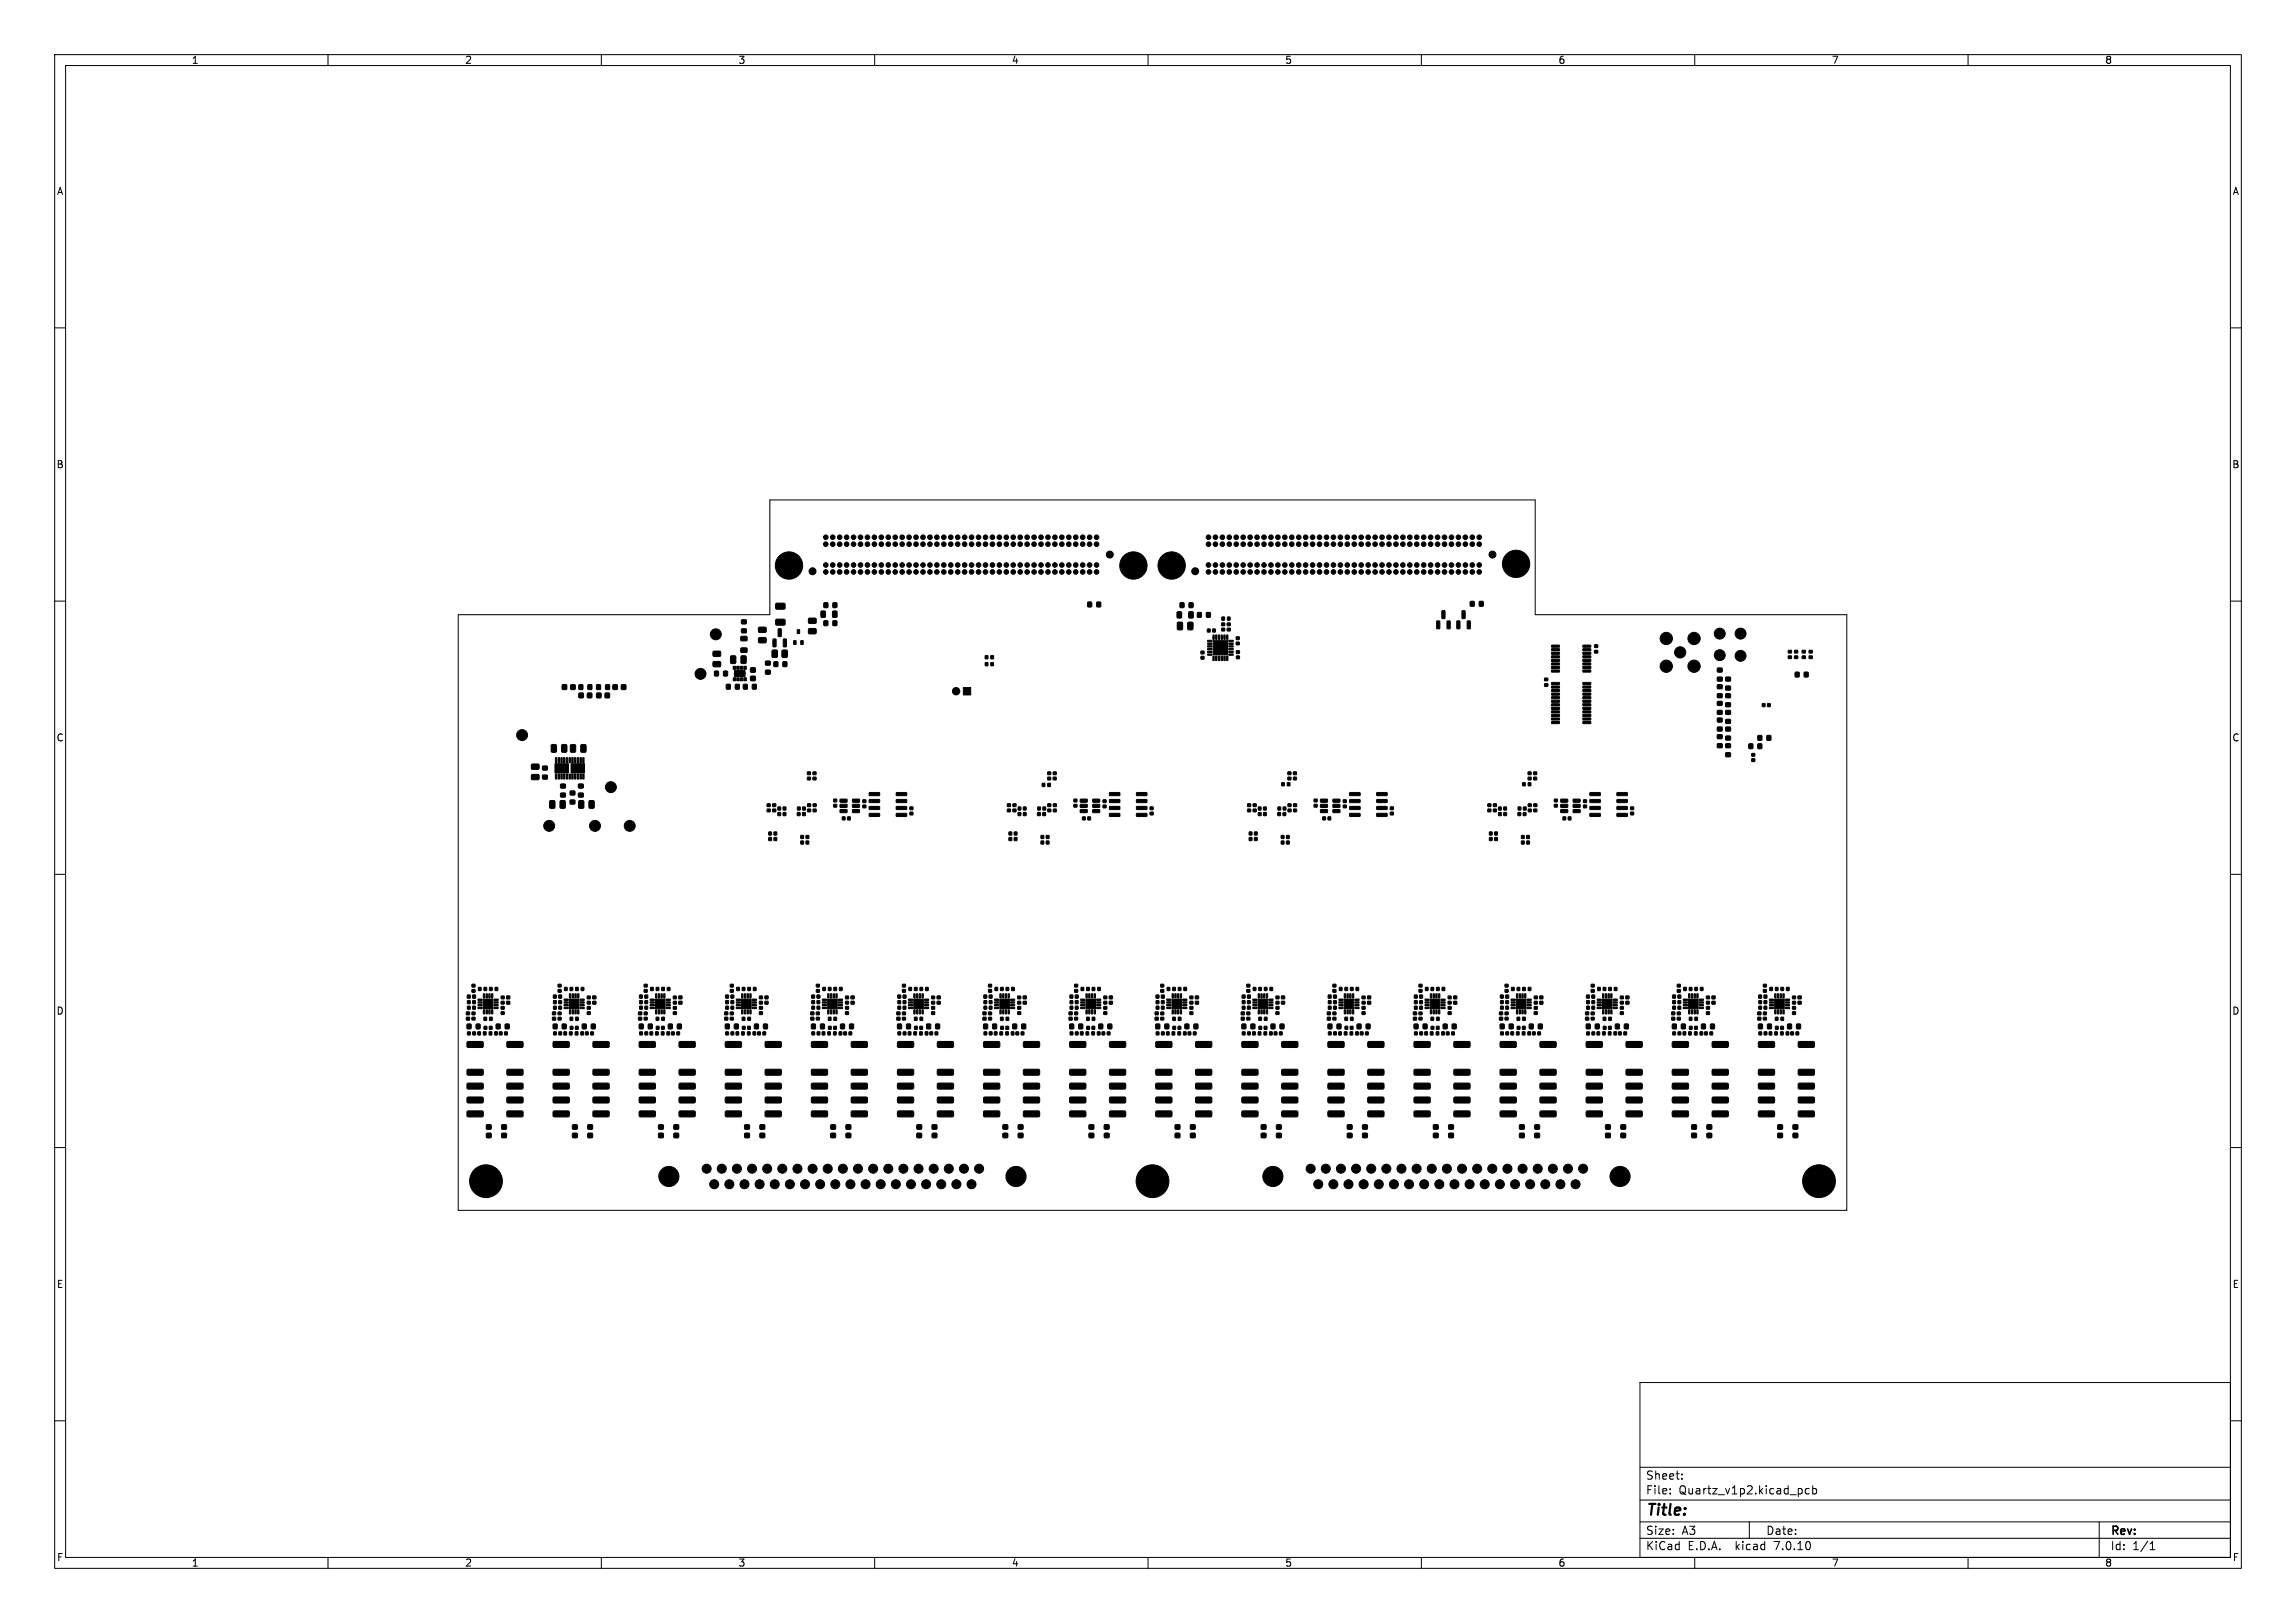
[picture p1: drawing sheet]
<svg xmlns="http://www.w3.org/2000/svg" width="420mm" height="297mm" viewBox="0 0 420 297" stroke-linecap="round" stroke-linejoin="round" font-family="sans-serif">
<defs><g id="words">
<text font-size="2.8" x="301" y="277.9">Title:</text>
<g font-size="2.1">
<text x="301" y="273.7">File:</text>
<text x="301" y="271">Sheet:</text>
<text x="307.1" y="273.7">Quartz_v1p2.kicad_pcb</text>
<text x="301" y="281.1">Size:</text>
<text x="307.6" y="281.1">A3</text>
<text x="323" y="281.1">Date:</text>
<text x="386" y="281.3">Rev:</text>
<text x="301" y="283.9">KiCad</text>
<text x="308.7" y="283.9">E.D.A.</text>
<text x="317.6" y="283.9">kicad</text>
<text x="324.8" y="283.9">7.0.10</text>
<text x="386" y="283.9">Id:</text>
<text x="390.1" y="283.9">1/1</text>
</g>
<g font-size="1.8">
<text x="35" y="11.9">1</text>
<text x="85" y="11.9">2</text>
<text x="135" y="11.9">3</text>
<text x="185" y="11.9">4</text>
<text x="235" y="11.9">5</text>
<text x="285" y="11.9">6</text>
<text x="335" y="11.9">7</text>
<text x="385" y="11.9">8</text>
<text x="10.3" y="35.9">A</text>
<text x="408.3" y="35.9">A</text>
<text x="10.3" y="85.9">B</text>
<text x="408.2" y="85.9">B</text>
<text x="10.3" y="135.9">C</text>
<text x="408.2" y="135.9">C</text>
<text x="10.3" y="185.9">D</text>
<text x="408.2" y="185.9">D</text>
<text x="10.3" y="235.9">E</text>
<text x="408.3" y="235.9">E</text>
<text x="10.3" y="285.9">F</text>
<text x="35" y="286.9">1</text>
<text x="85" y="286.9">2</text>
<text x="135" y="286.9">3</text>
<text x="185" y="286.9">4</text>
<text x="235" y="286.9">5</text>
<text x="285" y="286.9">6</text>
<text x="335" y="286.9">7</text>
<text x="385" y="286.9">8</text>
<text x="408.3" y="285.9">F</text>
</g>
</g></defs>
<g fill="none" stroke="#000" stroke-width=".18">
<path d="M10 10h400v277h-400zM12 12h396v273h-396zM60 10v2M110 10v2M160 10v2M210 10v2M260 10v2M310 10v2M360 10v2M10 60h2M408 60h2M10 110h2"/>
<path d="M83.8 112.5h57v-21h140v21h57v109h-254zM408 110h2M10 160h2M408 160h2M10 210h2M408 210h2M10 260h2M300 253h108v32h-108zM408 260h2M300 278.5h108M300 274.5h108M300 268.5h108"/>
<path d="M305.5 273.2v.2M305.5 272.5v.1M307.7 270.5v.2M307.7 269.8v.1M320 278.5v3M330.9 272.5l-.4-.1-.3 .3v.4l.2 .2h.5M331.6 272.5l.4-.1 .3 .3v.4l-.1 .2h-.6M331.6 271.9v1.5M384 278.5v6.5M60 285v2M110 285v2M160 285v2"/>
<path d="M210 285v2M260 285v2M300 281.5h108M310 285v2M360 285v2M393.3 283.6h.9M393.3 282.5l.4-.4v1.5"/>
</g>
<g fill="#000" stroke="#000" stroke-width=".18">
<path d="M135.7 113.5h.8v.6h-.8zM135.7 115.1h.8v.7h-.8zM135.5 116.5l1-.1 .2 .2v.6l-.2 .1h-.9l-.1-.2zM135.5 118.6h1l.2 .2v.5l-.2 .1h-.9l-.1-.2zM138.8 114.8h1.2l.2 .2v.6l-.3 .2-1-.1-.2-.2zM138.8 116.7h1.2l.2 .2v.6l-.3 .2-1-.1-.2-.2zM141.4 117h.6l-.1 1.4-.5-.1zM142.4 115.1h.5l-.1 1.4-.5-.1zM141.9 110.4h1.6l.1 .2v.7l-.2 .2h-1.4l-.1-.3zM141.9 113.4l1.6-.1 .1 .2v.8l-.2 .1h-1.4l-.1-.2zM143.3 117h.6l-.1 1.4-.5-.1zM145.2 117.2h.4v.7h-.4z"/>
<path d="M145.8 115.2h.5v.7h-.5zM146.5 117.2h.4v.7h-.4zM147.9 113.2l1.3-.1 .1 .3v.5l-.2 .2h-1.1l-.1-.2zM147.9 115.1l1.3-.1 .1 .3v.5l-.2 .2h-1.1l-.1-.2zM150.7 113.6h.7v.9h-.7zM150.7 110.3h.7v.9h-.7zM150.2 111.9l.6-.1 .2 .1v.9l-.1 .2h-.5l-.2-.1zM152.4 113.6h.7v.9h-.7zM152.4 110.3h.7v.9h-.7zM152.3 111.9l.6-.1 .2 .1v.9l-.1 .2h-.5l-.2-.1zM199 110.2h.7v.8h-.7zM200.6 110.2h.7v.8h-.7z"/>
<path d="M215.4 113.9l.7-.1 .2 .2v1l-.1 .3h-.6l-.2-.2zM215.9 110.3h.7v.9h-.7zM215.4 112l.5-.1 .2 .2 .1 .8-.2 .2h-.5l-.2-.1zM217.3 113.9l.7-.1 .2 .2v1l-.1 .3h-.6l-.2-.2zM217.5 110.3h.7v.9h-.7zM217.5 112l.6-.1 .2 .2v.8l-.1 .2h-.6l-.2-.1zM219.1 112.1h.6v.8h-.6zM219.7 119.2h.5v.4h-.5zM220.9 115.1h.4v.6h-.4zM220.7 112.1h.7v.8h-.7zM220.9 117.2h.8v.2h-.8zM220.9 117.7h.8v.2h-.8z"/>
<path d="M220.9 118.2h.8v.2h-.8zM220.9 118.7h.8v.2h-.8zM220.9 119.2h.8v.2h-.8zM220.9 119.7h.8v.2h-.8zM221.9 117.2h2.6v2.6h-2.6zM221.9 116.2h.2v.8h-.2zM221.8 115.1h.5v.6h-.5zM222.4 116.2h.2v.8h-.2zM222.9 116.2h.2v.8h-.2zM223.5 112.9h.5v.6h-.5zM223.4 116.2h.2v.8h-.2zM223.5 115h.5v.4h-.5z"/>
<path d="M223.5 114h.5v.5h-.5zM223.9 116.2h.2v.8h-.2zM224.5 112.9h.5v.6h-.5zM224.4 116.2h.2v.8h-.2zM224.5 115h.5v.4h-.5zM224.5 114h.5v.5h-.5zM224.8 119.7h.7l.1 .2h-.8zM224.8 119.2h.7l.1 .2h-.8zM224.8 118.7h.7l.1 .2h-.8zM224.8 118.2h.7l.1 .2h-.8zM224.8 117.7h.7l.1 .2h-.8zM224.8 117.2h.7l.1 .2h-.8z"/>
<path d="M226.1 117.5h.6v.5h-.6zM226.1 116.6h.6v.4h-.6zM226.2 119.1h.5v.5h-.5zM262.8 113.7h.6l-.1 1.4-.5-.1zM263.8 111.8h.5l-.1 1.4-.5-.1zM264.7 113.7h.6l-.1 1.4-.5-.1zM266.5 113.7h.6l-.1 1.4-.5-.1zM267.5 111.8h.5l-.1 1.4-.5-.1zM268.4 113.7h.6l-.1 1.4-.5-.1zM269 110.1h.6v.8h-.6zM270.6 110.1h.7v.8h-.7zM283.8 118.1h1.4l.1 .3h-1.4z"/>
<path d="M283.8 118.7h1.4l.1 .3-1.4 .1zM283.8 119.4h1.4l.1 .3h-1.4zM289.6 119.4h1.3l.1 .3h-1.4zM289.6 118.7h1.3l.1 .3-1.4 .1zM289.6 118.1h1.3l.1 .3h-1.4zM291.7 118h.6v.5h-.6zM291.7 119h.6v.5h-.6zM327.1 119h.6v.5h-.6zM328.3 119h.5v.5h-.5zM329.7 119h.5v.5h-.5zM330.9 119h.6v.5h-.6zM97.3 139.9l1.2-.1 .1 .3v.5l-.2 .2h-1.1l-.1-.2z"/>
<path d="M100.9 136.3l.7-.1 .2 .2v1l-.1 .3h-.6l-.3-.2zM101.5 139.8h2.5v1.7h-2.5zM101.6 138.7h.2v.9h-.2zM102.1 138.7h.2v.9h-.2zM102.6 138.7h.2v.9h-.2zM102.8 136.3l.7-.1 .2 .2v1l-.1 .3h-.6l-.3-.2zM103.1 138.7h.2v.9h-.2zM103.6 138.7h.2v.9h-.2zM102.9 125.3h.7v.8h-.7zM104.1 138.7h.2v.9h-.2zM104.5 139.8h2.4v1.7h-2.4zM104.6 138.7h.2v.9h-.2z"/>
<path d="M105.1 138.7h.2v.9h-.2zM104.4 125.3h.8v.8h-.8zM104.4 136.3l.7-.1 .2 .2v1l-.1 .3h-.6l-.3-.2zM105.6 138.7h.2v.9h-.2zM105.9 125.3h.7v.9h-.7zM106.1 138.7h.2v.9h-.2zM106.6 138.7h.2v.9h-.2zM105.9 126.8h.8v.9h-.8zM106.3 136.3l.7-.1 .2 .2v1l-.1 .3h-.6l-.3-.2zM107.6 125.3h.6v.9h-.6zM107.5 126.8h.7v.9h-.7zM109.2 126.8h.7v.9h-.7z"/>
<path d="M109.1 125.3h.7v.9h-.7zM110.7 126.8h.8v.9h-.8zM110.8 125.3h.7v.9h-.7zM112.1 125.3h.8v.8h-.8zM113.7 125.3h.8v.8h-.8zM130.5 121.1h1.2l.2 .2-.1 .6-.2 .1h-1l-.2-.2zM130.5 119.2h1.2l.2 .2-.1 .6-.2 .1h-1l-.2-.2zM130.7 122.8h.7v.9h-.7zM132.9 125.3h.7v.8h-.7zM132.4 122.8h.7v.9h-.7zM134.1 121.9h.5v.6h-.5zM134.1 124h.5v.6h-.5z"/>
<path d="M134.4 122.7h1.9v1.1h-1.9zM134.5 125.3h.7v.8h-.7zM133.7 120.1l.7-.1 .2 .1v1.1l-.1 .2h-.6l-.3-.1zM134.8 121.9h.4v.6h-.4zM134.8 124h.4v.6h-.4zM135.4 121.9h.5v.6h-.5zM135.4 124h.5v.6h-.5zM136 125.3h.7v.8h-.7zM136.1 121.9h.4v.6h-.4zM136.1 124h.4v.6h-.4zM135.6 120.1l.7-.1 .2 .1v1.1l-.1 .2h-.6l-.3-.1zM137.3 123.8h.8v.7h-.8z"/>
<path d="M137.3 122.2h.8v.8h-.8zM137.6 125.3h.7v.8h-.7zM140 121h.9v.7h-.9zM140 122.7h.9v.6h-.9zM141.3 119l.7-.1 .2 .2v1l-.1 .2h-.7l-.2-.1zM141.6 121.1h.7v.9h-.7zM143.2 121.1h.7v.9h-.7zM143.1 119l.7-.1 .2 .2v1l-.1 .2h-.6l-.3-.1zM176.2 125.8h1.4v1.4h-1.4zM180.2 120h.5v.5h-.5zM180.2 121.3h.5v.5h-.5zM181.3 120h.4v.5h-.4z"/>
<path d="M181.3 121.3h.4v.5h-.4zM219.7 120.1h.5v.5h-.5zM221.9 120.1h.2v.8h-.2zM222.4 120.1h.2v.8h-.2zM222.9 120.1h.2v.8h-.2zM223.4 120.1h.2v.8h-.2zM223.9 120.1h.2v.8h-.2zM224.4 120.1h.2v.8h-.2zM226.2 120.1h.5v.4h-.5zM282.5 125.1h.6v.5h-.6zM282.5 124.1h.6v.5h-.6zM283.8 120h1.4l.1 .3-1.4 .1z"/>
<path d="M283.8 120.7h1.4l.1 .3h-1.4zM283.8 121.3h1.4l.1 .3-1.4 .1zM283.8 122h1.4l.1 .3h-1.4zM283.8 122.6h1.4l.1 .3-1.4 .1zM283.8 124.9h1.4l.1 .3-1.4 .1zM283.8 125.6l1.4-.1 .1 .4h-1.4zM283.8 126.2h1.4l.1 .3-1.4 .1zM283.8 126.9l1.4-.1 .1 .4h-1.4zM283.8 127.5h1.4l.1 .3-1.4 .1zM283.8 128.2l1.4-.1 .1 .4h-1.4zM283.8 128.8h1.4l.1 .3-1.4 .1zM283.8 129.5l1.4-.1 .1 .4h-1.4z"/>
<path d="M283.8 130.1h1.4l.1 .3-1.4 .1zM283.8 130.8l1.4-.1 .1 .4h-1.4zM283.8 131.4h1.4l.1 .3-1.4 .1zM283.8 132.1l1.4-.1 .1 .4h-1.4zM289.6 122.6h1.3l.1 .3-1.4 .1zM289.6 122h1.3l.1 .3h-1.4zM289.6 121.3h1.3l.1 .3-1.4 .1zM289.6 120.7h1.3l.1 .3h-1.4zM289.6 120h1.3l.1 .3-1.4 .1zM289.6 132.1l1.3-.1 .1 .4h-1.4zM289.6 131.4h1.3l.1 .3-1.4 .1zM289.6 130.8l1.3-.1 .1 .4h-1.4z"/>
<path d="M289.6 130.1h1.3l.1 .3-1.4 .1zM289.6 129.5l1.3-.1 .1 .4h-1.4zM289.6 128.8h1.3l.1 .3-1.4 .1zM289.6 128.2l1.3-.1 .1 .4h-1.4zM289.6 127.5h1.3l.1 .3-1.4 .1zM289.6 126.9l1.3-.1 .1 .4h-1.4zM289.6 126.2h1.3l.1 .3-1.4 .1zM289.6 125.6l1.3-.1 .1 .4h-1.4zM289.6 124.9h1.3l.1 .3-1.4 .1zM314.2 131.4h.8v.7h-.8zM314.2 133.1h.8v.7h-.8zM314.2 128.4h.8v.7h-.8z"/>
<path d="M314.2 130h.8v.7h-.8zM314.2 125.3h.8v.7h-.8zM314.2 127h.8v.7h-.8zM314.2 122.3h.8v.7h-.8zM314.2 123.9h.8v.7h-.8zM314.2 134.5h.8v.7h-.8zM314.2 136.1h.8v.7h-.8zM315.7 136.1h.8v.7h-.8zM315.7 137.8h.8v.7h-.8zM315.7 130h.8v.7h-.8zM315.7 131.7h.8v.7h-.8zM315.7 133.1h.8v.7h-.8z"/>
<path d="M315.7 134.7h.8v.7h-.8zM315.7 123.9h.8v.7h-.8zM315.7 125.6h.8v.7h-.8zM315.7 127h.8v.7h-.8zM315.7 128.6h.8v.7h-.8zM319.9 136.1h.7v.9h-.7zM320.4 138.9h.6v.4h-.6zM320.4 137.9h.6v.5h-.6zM321.6 136.1h.7v.9h-.7zM321.6 134.6h.7v.9h-.7zM322.4 128.8h.4v.5h-.4zM323.2 134.6h.7v.9h-.7z"/>
<path d="M323.3 128.8h.5v.5h-.5zM327.1 120h.6v.5h-.6zM328.4 123h.7v.9h-.7zM328.3 120h.5v.5h-.5zM329.7 120h.5v.5h-.5zM330 123h.7v.9h-.7zM330.9 120h.6v.5h-.6zM97.3 141.8l1.2-.1 .1 .3v.5l-.2 .2h-1.1l-.1-.2zM99.3 140.2h.8v.7h-.8zM99.3 141.9h.8v.6h-.8zM100.6 146.6l.7-.1 .2 .1v1.1l-.1 .2h-.6l-.3-.1zM101.6 141.6h.2v1h-.2z"/>
<path d="M102.1 141.6h.2v1h-.2zM102.5 146.6l.7-.1 .2 .1v1.1l-.1 .2h-.6l-.3-.1zM102.6 141.6h.2v1h-.2zM103.1 141.6h.2v1h-.2zM102.6 143.5h.8v.7h-.8zM102.6 145.2h.8v.6h-.8zM103.6 141.6h.2v1h-.2zM104.1 141.6h.2v1h-.2zM104.6 141.6h.2v1h-.2zM104.3 144.8h.8v.7h-.8zM104.3 146.4h.8v.7h-.8zM105.1 141.6h.2v1h-.2z"/>
<path d="M105.6 141.6h.2v1h-.2zM105.9 146.6l.7-.1 .2 .1v1.1l-.1 .2h-.6l-.3-.1zM106.1 141.6h.2v1h-.2zM105.8 143.5h.9v.7h-.9zM105.8 145.2h.9v.6h-.9zM106.6 141.6h.2v1h-.2zM107.8 146.6l.7-.1 .2 .1v1.1l-.1 .2h-.6l-.3-.1zM140.3 147.1h.6v.5h-.6zM140.3 148.1h.6v.4h-.6zM140.6 153.3h.5v.5h-.5zM140.6 152.3h.5v.5h-.5zM141.4 147.1h.5v.5h-.5z"/>
<path d="M141.4 148.1h.5v.4h-.5zM141.6 153.3h.5v.5h-.5zM141.6 152.3h.5v.5h-.5zM142.3 148.7h.5v.5h-.5zM142.3 147.7h.5v.5h-.5zM143.3 148.7h.4v.5h-.4zM143.3 147.7h.4v.5h-.4zM145.9 148.7h.4v.5h-.4zM145.9 147.7h.5v.5h-.5zM146.5 152.9h.5v.5h-.5zM146.5 153.9h.5v.5h-.5zM146.8 148.7h.5v.5h-.5z"/>
<path d="M146.8 147.7h.5v.5h-.5zM147.5 152.9h.4v.5h-.4zM147.5 153.9h.4v.5h-.4zM147.7 142.2h.5v.5h-.5zM147.7 141.3h.5v.4h-.5zM147.7 147.1h.6v.5h-.6zM147.7 148.1h.6v.4h-.6zM148.7 142.2h.6v.5h-.6zM148.7 141.3h.6v.4h-.6zM148.7 147.1h.6v.5h-.6zM148.7 148.1h.6v.4h-.6zM152.5 147.2h.5v.5h-.5z"/>
<path d="M152.5 146.2h.5v.5h-.5zM154.1 149.5h.5v.5h-.5zM153.7 146.3l1.2-.1 .1 .5-1.3 .1zM153.7 147.2h1.2l.1 .5-1.3 .1zM153.7 148.2l1.2-.1 .1 .5-1.3 .1zM155 149.5h.5v.5h-.5zM156 148.2l1.1-.1 .1 .5-1.2 .1zM156 147.2h1.1l.1 .5-1.2 .1zM156 146.3l1.1-.1 .1 .5-1.2 .1zM157.8 146.4h.6v.5h-.6zM157.8 147.3h.6v.5h-.6zM159 145.1l1.8-.1 .1 .5-1.8 .1z"/>
<path d="M159 146.3h1.8l.1 .5-1.8 .1zM159 147.6h1.8l.1 .5h-1.8zM159 148.9l1.8-.1 .1 .5-1.8 .1zM164 148.9l1.8-.1 .1 .5-1.9 .1zM164 147.6h1.8l.1 .5h-1.9zM164 146.3h1.8l.1 .5-1.9 .1zM164 145.1l1.8-.1 .1 .5-1.9 .1zM166.4 147.7h.6v.4h-.6zM166.4 148.6h.6v.5h-.6zM184.3 147.1h.5v.5h-.5zM184.3 148.1h.5v.4h-.5zM184.6 153.3h.5v.5h-.5z"/>
<path d="M184.6 152.3h.5v.5h-.5zM185.3 147.1h.5v.5h-.5zM185.3 148.1h.5v.4h-.5zM185.5 153.3h.5v.5h-.5zM185.5 152.3h.5v.5h-.5zM186.2 148.7h.5v.5h-.5zM186.2 147.7h.5v.5h-.5zM187.2 148.7h.5v.5h-.5zM187.2 147.7h.5v.5h-.5zM189.8 148.7h.5v.5h-.5zM189.8 147.7h.5v.5h-.5zM190.4 153.9h.5v.5h-.5z"/>
<path d="M190.4 152.9h.5v.5h-.5zM190.6 143.4h.5v.5h-.5zM190.8 148.7h.4v.5h-.4zM190.8 147.7h.5v.5h-.5zM191.4 153.9h.5v.5h-.5zM191.4 152.9h.5v.5h-.5zM191.6 142.2h.6v.5h-.6zM191.6 141.3h.6v.4h-.6zM191.7 147.1h.5v.5h-.5zM191.7 148.1h.5v.4h-.5zM191.7 143.4h.4v.5h-.4zM192.7 142.2h.5v.5h-.5z"/>
<path d="M192.7 141.3h.5v.4h-.5zM192.7 147.1h.5v.5h-.5zM192.7 148.1h.5v.4h-.5zM196.4 147.2h.6v.5h-.6zM196.4 146.2h.6v.5h-.6zM198 149.5h.5v.5h-.5zM197.6 146.3l1.2-.1 .1 .5-1.2 .1zM197.6 147.2h1.2l.1 .5-1.2 .1zM197.6 148.2l1.2-.1 .1 .5-1.2 .1zM199 149.5h.5v.5h-.5zM199.9 148.2l1.2-.1 .1 .5-1.3 .1zM199.9 147.2h1.2l.1 .5-1.3 .1z"/>
<path d="M199.9 146.3l1.2-.1 .1 .5-1.3 .1zM201.8 146.4h.5v.5h-.5zM201.8 147.3h.5v.5h-.5zM203 145.1l1.8-.1 .1 .5-1.9 .1zM203 146.3h1.8l.1 .5-1.9 .1zM203 147.6h1.8l.1 .5h-1.9zM203 148.9l1.8-.1 .1 .5-1.9 .1zM207.9 148.9l1.8-.1 .1 .5-1.8 .1zM207.9 147.6h1.8l.1 .5h-1.8zM207.9 146.3h1.8l.1 .5-1.8 .1zM207.9 145.1l1.8-.1 .1 .5-1.8 .1zM210.4 147.7h.5v.4h-.5z"/>
<path d="M210.4 148.6h.5v.5h-.5zM228.2 147.1h.6v.5h-.6zM228.2 148.1h.6v.4h-.6zM228.5 152.3h.5v.5h-.5zM228.5 153.3h.5v.5h-.5zM229.2 147.1h.6v.5h-.6zM229.2 148.1h.6v.4h-.6zM229.5 152.3h.5v.5h-.5zM229.5 153.3h.5v.5h-.5zM230.2 147.7h.5v.5h-.5zM230.2 148.7h.5v.5h-.5zM231.1 147.7h.5v.5h-.5z"/>
<path d="M231.1 148.7h.5v.5h-.5zM233.7 148.7h.5v.5h-.5zM233.8 147.7h.4v.5h-.4zM234.4 152.9h.5v.5h-.5zM234.4 153.9h.5v.5h-.5zM234.5 143.2h.4v.6h-.4zM234.7 148.7h.5v.5h-.5zM234.7 147.7h.5v.5h-.5zM235.3 152.9h.5v.5h-.5zM235.3 153.9h.5v.5h-.5zM235.6 142.2h.5v.5h-.5zM235.6 141.3h.5v.4h-.5z"/>
<path d="M235.5 143.2h.4v.6h-.4zM235.6 147.1h.6v.5h-.6zM235.6 148.1h.6v.4h-.6zM236.6 142.2h.5v.5h-.5zM236.6 141.3h.5v.4h-.5zM236.6 147.1h.6v.5h-.6zM236.6 148.1h.6v.4h-.6zM240.4 147.2h.5v.5h-.5zM240.4 146.2h.5v.5h-.5zM242 149.5h.4v.5h-.4zM241.6 146.3l1.2-.1v.5l-1.2 .1zM241.6 147.2h1.2v.5l-1.2 .1z"/>
<path d="M241.6 148.2l1.2-.1v.5l-1.2 .1zM242.9 149.5h.5v.5h-.5zM243.8 148.2l1.2-.1 .1 .5-1.2 .1zM243.8 147.2h1.2l.1 .5-1.2 .1zM243.8 146.3l1.2-.1 .1 .5-1.2 .1zM245.7 146.4h.6v.5h-.6zM245.7 147.3h.6v.5h-.6zM246.9 145.1l1.8-.1 .1 .5-1.8 .1zM246.9 146.3h1.8l.1 .5-1.8 .1zM246.9 147.6h1.8l.1 .5h-1.8zM246.9 148.9l1.8-.1 .1 .5-1.8 .1zM251.9 148.9l1.8-.1v.5l-1.8 .1z"/>
<path d="M251.9 147.6h1.8v.5h-1.8zM251.9 146.3h1.8v.5l-1.8 .1zM251.9 145.1l1.8-.1v.5l-1.8 .1zM254.3 147.7h.6v.4h-.6zM254.3 148.6h.6v.5h-.6zM272.2 147.1h.5v.5h-.5zM272.2 148.1h.5v.4h-.5zM272.5 153.3h.4v.5h-.4zM272.5 152.3h.4v.5h-.4zM273.2 147.1h.5v.5h-.5zM273.2 148.1h.5v.4h-.5zM273.4 153.3h.5v.5h-.5z"/>
<path d="M273.4 152.3h.5v.5h-.5zM274.1 147.7h.5v.5h-.5zM274.1 148.7h.5v.5h-.5zM275.1 147.7h.5v.5h-.5zM275.1 148.7h.5v.5h-.5zM277.7 148.7h.5v.5h-.5zM277.7 147.7h.5v.5h-.5zM278.3 153.9h.5v.5h-.5zM278.3 152.9h.5v.5h-.5zM278.5 143.2h.5v.6h-.5zM278.6 148.7h.5v.5h-.5zM278.7 147.7h.4v.5h-.4z"/>
<path d="M279.3 153.9h.5v.5h-.5zM279.3 152.9h.5v.5h-.5zM279.5 142.2h.6v.5h-.6zM279.5 141.3h.6v.4h-.6zM279.6 147.1h.5v.5h-.5zM279.6 148.1h.5v.4h-.5zM279.6 143.2h.4v.6h-.4zM280.5 142.2h.6v.5h-.6zM280.5 141.3h.6v.4h-.6zM280.6 147.1h.5v.5h-.5zM280.6 148.1h.5v.4h-.5zM284.3 147.2h.6v.5h-.6z"/>
<path d="M284.3 146.2h.6v.5h-.6zM285.9 149.5h.5v.5h-.5zM285.5 146.3l1.2-.1 .1 .5-1.2 .1zM285.5 147.2h1.2l.1 .5-1.2 .1zM285.5 148.2l1.2-.1 .1 .5-1.2 .1zM286.9 149.5h.5v.5h-.5zM287.8 148.2l1.2-.1 .1 .5-1.3 .1zM287.8 147.2h1.2l.1 .5-1.3 .1zM287.8 146.3l1.2-.1 .1 .5-1.3 .1zM289.7 146.4h.5v.5h-.5zM289.7 147.3h.5v.5h-.5zM290.8 145.1l1.9-.1v.5l-1.8 .1z"/>
<path d="M290.8 146.3h1.9v.5l-1.8 .1zM290.8 147.6h1.9v.5h-1.8zM290.8 148.9l1.9-.1v.5l-1.8 .1zM295.8 148.9l1.8-.1 .1 .5-1.9 .1zM295.8 147.6h1.8l.1 .5h-1.9zM295.8 146.3h1.8l.1 .5-1.9 .1zM295.8 145.1l1.8-.1 .1 .5-1.9 .1zM298.3 147.7h.5v.4h-.5zM298.3 148.6h.5v.5h-.5zM85.5 187.4h.6v.8h-.6zM85.3 186.2h.6v.5h-.6zM85.3 185.2h.6v.5h-.6z"/>
<path d="M85.5 182.1h.5v.5h-.5zM85.5 184.1h.5v.6h-.5zM85.5 188.8h.5v.6h-.5zM85.5 190.7l2.8-.1 .1 .2v.7l-.2 .2h-2.6l-.2-.3zM85.5 195.7h2.8l.1 .2v.7l-.2 .2h-2.6l-.2-.3zM85.5 198.3l2.8-.1 .1 .2v.8l-.2 .1h-2.6l-.2-.2zM85.5 183.1h.5v.6h-.5zM86.5 182.1h.5v.5h-.5zM86.5 184.1h.5v.6h-.5zM86.3 181.1h.6v.5h-.6zM86.3 180.1h.6v.5h-.6zM86.5 188.8h.5v.6h-.5z"/>
<path d="M86.3 185.2h.6v.5h-.6zM86.3 186.2h.6v.4h-.6zM86.5 183.1h.5v.6h-.5zM87.1 187.4h.7v.8h-.7zM87.5 180.7h.5v.6h-.5zM87.4 188.8h.5v.6h-.5zM87.4 182.8h.8v.2l-.7 .1zM87.4 183.3h.8v.2l-.7 .1zM87.4 183.8h.8v.2l-.7 .1zM87.4 184.3h.8v.2l-.7 .1zM88.4 182.8h1.8v1.8h-1.8zM88.5 180.7h.5v.6h-.5z"/>
<path d="M88.4 184.8h.3l-.1 .7h-.2zM88.4 181.9h.3l-.1 .7h-.2zM88.4 188.8h.5v.6h-.5zM88.5 186.2h.5v.5h-.5zM88.6 187.8h.4v.6h-.4zM88.9 184.8h.3l-.1 .7h-.2zM88.9 181.9h.3l-.1 .7h-.2zM89.5 188.8h.5v.6h-.5zM89.4 184.8h.3l-.1 .7h-.2zM89.4 181.9h.3l-.1 .7h-.2zM89.5 187.8h.5v.6h-.5zM89.6 180.7h.4v.6h-.4z"/>
<path d="M89.6 186.2h.4v.5h-.4zM89.9 184.8h.3l-.1 .7h-.2zM89.9 181.9h.3l-.1 .7h-.2zM90.5 188.8h.5v.6h-.5zM90.4 184.3h.7v.2l-.7 .1zM90.4 183.8h.7v.2l-.7 .1zM90.4 183.3h.7v.2l-.7 .1zM90.4 182.8h.7v.2l-.7 .1zM90.6 180.7h.4v.6h-.4zM91.4 188.8h.4v.6h-.4zM90.8 187.4h.7v.8h-.7zM91.7 183.2h.5v.5h-.5z"/>
<path d="M91.7 182.3h.5v.5h-.5zM91.7 185.2h.5v.4h-.5zM91.7 184.2h.5v.5h-.5zM92.3 188.8h.5v.6h-.5zM92.7 183.2h.5v.5h-.5zM92.7 182.3h.5v.5h-.5zM92.8 198.3l2.7-.1 .2 .2v.8l-.3 .1h-2.5l-.2-.2zM92.8 195.7h2.7l.2 .2v.7l-.3 .2h-2.5l-.2-.3zM92.8 190.7l2.7-.1 .2 .2v.7l-.3 .2h-2.5l-.2-.3zM92.4 187.4h.7v.8h-.7zM101.2 187.4h.7v.8h-.7zM101.1 186.2h.5v.5h-.5z"/>
<path d="M101.1 185.2h.5v.5h-.5zM101.2 182.1h.5v.5h-.5zM101.3 184.1h.4v.6h-.4zM101.3 188.8h.5v.6h-.5zM101.2 190.7l2.8-.1 .2 .2-.1 .7-.2 .2h-2.6l-.1-.3zM101.2 195.7h2.8l.2 .2-.1 .7-.2 .2h-2.6l-.1-.3zM101.2 198.3l2.8-.1 .2 .2-.1 .8-.2 .1h-2.6l-.1-.2zM101.3 183.1h.4v.6h-.4zM102.2 182.1h.5v.5h-.5zM102.2 184.1h.5v.6h-.5zM102.1 181.1h.5v.5h-.5zM102.1 180.1h.5v.5h-.5z"/>
<path d="M102.2 188.8h.5v.6h-.5zM102.1 185.2h.5v.5h-.5zM102.1 186.2h.5v.4h-.5zM102.2 183.1h.5v.6h-.5zM102.9 187.4h.6v.8h-.6zM103.3 180.7h.4v.6h-.4zM103.2 188.8h.4v.6h-.4zM103.2 182.8h.7v.2l-.7 .1zM103.2 183.3h.7v.2l-.7 .1zM103.2 183.8h.7v.2l-.7 .1zM103.2 184.3h.7v.2l-.7 .1zM104.2 182.8h1.7v1.8h-1.7z"/>
<path d="M104.3 180.7h.5v.6h-.5zM104.2 184.8h.2v.7h-.2zM104.2 181.9h.2v.7h-.2zM104.2 188.8h.4v.6h-.4zM104.3 186.2h.4v.5h-.4zM104.3 187.8h.5v.6h-.5zM104.7 184.8h.2v.7h-.2zM104.7 181.9h.2v.7h-.2zM105.2 188.8h.5v.6h-.5zM105.2 184.8h.2v.7h-.2zM105.2 181.9h.2v.7h-.2zM105.3 187.8h.4v.6h-.4z"/>
<path d="M105.3 180.7h.5v.6h-.5zM105.3 186.2h.5v.5h-.5zM105.7 184.8h.2v.7h-.2zM105.7 181.9h.2v.7h-.2zM106.3 188.8h.4v.6h-.4zM106.1 184.3h.7l.1 .2-.8 .1zM106.1 183.8h.7l.1 .2-.8 .1zM106.1 183.3h.7l.1 .2-.8 .1zM106.1 182.8h.7l.1 .2-.8 .1zM106.3 180.7h.5v.6h-.5zM107.1 188.8h.5v.6h-.5zM106.5 187.4h.7v.8h-.7z"/>
<path d="M107.4 183.2h.6v.5h-.6zM107.4 182.3h.6v.5h-.6zM107.4 185.2h.6v.4h-.6zM107.4 184.2h.6v.5h-.6zM108.1 188.8h.4v.6h-.4zM108.4 183.2h.6v.5h-.6zM108.4 182.3h.6v.5h-.6zM108.5 198.3l2.8-.1 .1 .2v.8l-.2 .1h-2.6l-.2-.2zM108.5 195.7h2.8l.1 .2v.7l-.2 .2h-2.6l-.2-.3zM108.5 190.7l2.8-.1 .1 .2v.7l-.2 .2h-2.6l-.2-.3zM108.2 187.4h.7v.8h-.7zM117 187.4h.6v.8h-.6z"/>
<path d="M116.8 186.2h.6v.5h-.6zM116.8 185.2h.6v.5h-.6zM117 182.1h.5v.5h-.5zM117 184.1h.5v.6h-.5zM117 188.8h.5v.6h-.5zM117 190.7l2.7-.1 .2 .2v.7l-.2 .2h-2.6l-.2-.3zM117 195.7h2.7l.2 .2v.7l-.2 .2h-2.6l-.2-.3zM117 198.3l2.7-.1 .2 .2v.8l-.2 .1h-2.6l-.2-.2zM117 183.1h.5v.6h-.5zM118 182.1h.5v.5h-.5zM118 184.1h.4v.6h-.4zM117.8 181.1h.6v.5h-.6z"/>
<path d="M117.8 180.1h.6v.5h-.6zM118 188.8h.5v.6h-.5zM117.8 185.2h.6v.5h-.6zM117.8 186.2h.6v.4h-.6zM118 183.1h.4v.6h-.4zM118.6 187.4h.7v.8h-.7zM119 180.7h.5v.6h-.5zM118.9 188.8h.5v.6h-.5zM118.9 182.8h.8v.2l-.7 .1zM118.9 183.3h.8v.2l-.7 .1zM118.9 183.8h.8v.2l-.7 .1zM118.9 184.3h.8v.2l-.7 .1z"/>
<path d="M119.9 182.8h1.8v1.8h-1.8zM120 180.7h.5v.6h-.5zM119.9 184.8h.2v.7h-.2zM119.9 181.9h.2v.7h-.2zM119.9 188.8h.5v.6h-.5zM120 186.2h.5v.5h-.5zM120.1 187.8h.4v.6h-.4zM120.4 184.8h.2v.7h-.2zM120.4 181.9h.2v.7h-.2zM121 188.8h.4v.6h-.4zM120.9 184.8h.2v.7h-.2zM120.9 181.9h.2v.7h-.2z"/>
<path d="M121 187.8h.5v.6h-.5zM121.1 180.7h.4v.6h-.4zM121.1 186.2h.4v.5h-.4zM121.4 184.8h.2v.7h-.2zM121.4 181.9h.2v.7h-.2zM122 188.8h.5v.6h-.5zM121.9 184.3h.7v.2l-.7 .1zM121.9 183.8h.7v.2l-.7 .1zM121.9 183.3h.7v.2l-.7 .1zM121.9 182.8h.7v.2l-.7 .1zM122.1 180.7h.4v.6h-.4zM122.9 188.8h.4v.6h-.4z"/>
<path d="M122.3 187.4h.7v.8h-.7zM123.2 185.2h.5v.4h-.5zM123.2 184.2h.5v.5h-.5zM123.2 183.2h.5v.5h-.5zM123.2 182.3h.5v.5h-.5zM123.8 188.8h.5v.6h-.5zM124.2 183.2h.5v.5h-.5zM124.2 182.3h.5v.5h-.5zM124.3 198.3l2.7-.1 .2 .2v.8l-.3 .1h-2.6l-.1-.2zM124.3 195.7h2.7l.2 .2v.7l-.3 .2h-2.6l-.1-.3zM124.3 190.7l2.7-.1 .2 .2v.7l-.3 .2h-2.6l-.1-.3zM123.9 187.4h.7v.8h-.7z"/>
<path d="M132.7 187.4h.7v.8h-.7zM132.6 186.2h.5v.5h-.5zM132.6 185.2h.5v.5h-.5zM132.7 182.1h.5v.5h-.5zM132.8 184.1h.4v.6h-.4zM132.8 188.8h.4v.6h-.4zM132.7 190.7l2.8-.1 .1 .2v.7l-.2 .2h-2.6l-.2-.3zM132.7 195.7h2.8l.1 .2v.7l-.2 .2h-2.6l-.2-.3zM132.7 198.3l2.8-.1 .1 .2v.8l-.2 .1h-2.6l-.2-.2zM132.8 183.1h.4v.6h-.4zM133.7 182.1h.5v.5h-.5zM133.7 184.1h.5v.6h-.5z"/>
<path d="M133.6 181.1h.5v.5h-.5zM133.6 180.1h.5v.5h-.5zM133.7 188.8h.5v.6h-.5zM133.6 185.2h.5v.5h-.5zM133.6 186.2h.5v.4h-.5zM133.7 183.1h.5v.6h-.5zM134.4 187.4h.6v.8h-.6zM134.8 180.7h.4v.6h-.4zM134.7 188.8h.4v.6h-.4zM134.7 182.8h.7v.2l-.7 .1zM134.7 183.3h.7v.2l-.7 .1zM134.7 183.8h.7v.2l-.7 .1z"/>
<path d="M134.7 184.3h.7v.2l-.7 .1zM135.6 182.8h1.8v1.8h-1.8zM135.8 180.7h.4v.6h-.4zM135.7 184.8h.2v.7h-.2zM135.7 181.9h.2v.7h-.2zM135.7 188.8h.4v.6h-.4zM135.8 186.2h.4v.5h-.4zM135.8 187.8h.5v.6h-.5zM136.2 184.8h.2v.7h-.2zM136.2 181.9h.2v.7h-.2zM136.7 188.8h.5v.6h-.5zM136.7 184.8h.2v.7h-.2z"/>
<path d="M136.7 181.9h.2v.7h-.2zM136.8 187.8h.4v.6h-.4zM136.8 180.7h.5v.6h-.5zM136.8 186.2h.5v.5h-.5zM137.2 184.8h.2v.7h-.2zM137.2 181.9h.2v.7h-.2zM137.8 188.8h.4v.6h-.4zM137.6 184.3h.7l.1 .2-.8 .1zM137.6 183.8h.7l.1 .2-.8 .1zM137.6 183.3h.7l.1 .2-.8 .1zM137.6 182.8h.7l.1 .2-.8 .1zM137.8 180.7h.5v.6h-.5z"/>
<path d="M138.6 188.8h.5v.6h-.5zM138 187.4h.7v.8h-.7zM138.9 183.2h.6v.5h-.6zM138.9 182.3h.6v.5h-.6zM138.9 185.2h.6v.4h-.6zM138.9 184.2h.6v.5h-.6zM139.6 188.8h.4v.6h-.4zM139.9 183.2h.6v.5h-.6zM139.9 182.3h.6v.5h-.6zM140 198.3l2.8-.1 .1 .2v.8l-.2 .1h-2.6l-.2-.2zM140 195.7h2.8l.1 .2v.7l-.2 .2h-2.6l-.2-.3zM140 190.7l2.8-.1 .1 .2v.7l-.2 .2h-2.6l-.2-.3z"/>
<path d="M139.7 187.4h.7v.8h-.7zM148.5 187.4h.6v.8h-.6zM148.3 186.2h.6v.5h-.6zM148.3 185.2h.6v.5h-.6zM148.5 182.1h.5v.5h-.5zM148.5 184.1h.5v.6h-.5zM148.5 188.8h.5v.6h-.5zM148.5 190.7l2.7-.1 .2 .2v.7l-.3 .2h-2.5l-.2-.3zM148.5 195.7h2.7l.2 .2v.7l-.3 .2h-2.5l-.2-.3zM148.5 198.3l2.7-.1 .2 .2v.8l-.3 .1h-2.5l-.2-.2zM148.5 183.1h.5v.6h-.5zM149.5 182.1h.5v.5h-.5z"/>
<path d="M149.5 184.1h.4v.6h-.4zM149.3 181.1h.6v.5h-.6zM149.3 180.1h.6v.5h-.6zM149.5 188.8h.5v.6h-.5zM149.3 185.2h.6v.5h-.6zM149.3 186.2h.6v.4h-.6zM149.5 183.1h.4v.6h-.4zM150.1 187.4h.7v.8h-.7zM150.5 180.7h.5v.6h-.5zM150.4 188.8h.5v.6h-.5zM150.4 182.8h.8v.2l-.7 .1zM150.4 183.3h.8v.2l-.7 .1z"/>
<path d="M150.4 183.8h.8v.2l-.7 .1zM150.4 184.3h.8v.2l-.7 .1zM151.4 182.8h1.7v1.8h-1.7zM151.5 180.7h.5v.6h-.5zM151.4 184.8h.2v.7h-.2zM151.4 181.9h.2v.7h-.2zM151.4 188.8h.5v.6h-.5zM151.5 186.2h.5v.5h-.5zM151.6 187.8h.4v.6h-.4zM151.9 184.8h.2v.7h-.2zM151.9 181.9h.2v.7h-.2zM152.5 188.8h.4v.6h-.4z"/>
<path d="M152.4 184.8h.2v.7h-.2zM152.4 181.9h.2v.7h-.2zM152.5 187.8h.5v.6h-.5zM152.5 180.7h.5v.6h-.5zM152.6 186.2h.4v.5h-.4zM152.9 184.8h.2v.7h-.2zM152.9 181.9h.2v.7h-.2zM153.5 188.8h.5v.6h-.5zM153.4 184.3h.7v.2l-.7 .1zM153.4 183.8h.7v.2l-.7 .1zM153.4 183.3h.7v.2l-.7 .1zM153.4 182.8h.7v.2l-.7 .1z"/>
<path d="M153.6 180.7h.4v.6h-.4zM154.3 188.8h.5v.6h-.5zM153.8 187.4h.7v.8h-.7zM154.7 183.2h.5v.5h-.5zM154.7 182.3h.5v.5h-.5zM154.7 185.2h.5v.4h-.5zM154.7 184.2h.5v.5h-.5zM155.3 188.8h.5v.6h-.5zM155.7 183.2h.5v.5h-.5zM155.7 182.3h.5v.5h-.5zM155.8 198.3l2.7-.1 .2 .2v.8l-.3 .1h-2.6l-.1-.2zM155.8 195.7h2.7l.2 .2v.7l-.3 .2h-2.6l-.1-.3z"/>
<path d="M155.8 190.7l2.7-.1 .2 .2v.7l-.3 .2h-2.6l-.1-.3zM155.4 187.4h.7v.8h-.7zM164.2 187.4h.7v.8h-.7zM164.1 186.2h.5v.5h-.5zM164.1 185.2h.5v.5h-.5zM164.2 182.1h.5v.5h-.5zM164.3 184.1h.4v.6h-.4zM164.3 188.8h.4v.6h-.4zM164.2 190.7l2.8-.1 .1 .2v.7l-.2 .2h-2.6l-.2-.3zM164.2 195.7h2.8l.1 .2v.7l-.2 .2h-2.6l-.2-.3zM164.2 198.3l2.8-.1 .1 .2v.8l-.2 .1h-2.6l-.2-.2zM164.3 183.1h.4v.6h-.4z"/>
<path d="M165.2 182.1h.5v.5h-.5zM165.2 184.1h.5v.6h-.5zM165.1 181.1h.5v.5h-.5zM165.1 180.1h.5v.5h-.5zM165.2 188.8h.5v.6h-.5zM165.1 185.2h.5v.5h-.5zM165.1 186.2h.5v.4h-.5zM165.2 183.1h.5v.6h-.5zM165.9 187.4h.6v.8h-.6zM166.3 180.7h.4v.6h-.4zM166.2 188.8h.4v.6h-.4zM166.2 182.8h.7v.2l-.7 .1z"/>
<path d="M166.2 183.3h.7v.2l-.7 .1zM166.2 183.8h.7v.2l-.7 .1zM166.2 184.3h.7v.2l-.7 .1zM167.1 182.8h1.8v1.8h-1.8zM167.3 180.7h.4v.6h-.4zM167.2 184.8h.2v.7h-.2zM167.2 181.9h.2v.7h-.2zM167.2 188.8h.4v.6h-.4zM167.3 186.2h.4v.5h-.4zM167.3 187.8h.5v.6h-.5zM167.7 184.8h.2v.7h-.2zM167.7 181.9h.2v.7h-.2z"/>
<path d="M168.2 188.8h.5v.6h-.5zM168.2 184.8h.2v.7h-.2zM168.2 181.9h.2v.7h-.2zM168.3 187.8h.4v.6h-.4zM168.3 180.7h.5v.6h-.5zM168.3 186.2h.5v.5h-.5zM168.7 184.8h.2v.7h-.2zM168.7 181.9h.2v.7h-.2zM169.3 188.8h.4v.6h-.4zM169.1 184.3h.7l.1 .2-.8 .1zM169.1 183.8h.7l.1 .2-.8 .1zM169.1 183.3h.7l.1 .2-.8 .1z"/>
<path d="M169.1 182.8h.7l.1 .2-.8 .1zM169.3 180.7h.5v.6h-.5zM170.1 188.8h.5v.6h-.5zM169.5 187.4h.7v.8h-.7zM170.4 185.2h.6v.4h-.6zM170.4 184.2h.6v.5h-.6zM170.4 183.2h.6v.5h-.6zM170.4 182.3h.6v.5h-.6zM171.1 188.8h.4v.6h-.4zM171.4 183.2h.6v.5h-.6zM171.4 182.3h.6v.5h-.6zM171.5 198.3l2.8-.1 .1 .2v.8l-.2 .1h-2.6l-.2-.2z"/>
<path d="M171.5 195.7h2.8l.1 .2v.7l-.2 .2h-2.6l-.2-.3zM171.5 190.7l2.8-.1 .1 .2v.7l-.2 .2h-2.6l-.2-.3zM171.2 187.4h.7v.8h-.7zM179.9 187.4h.7v.8h-.7zM179.8 186.2h.6v.5h-.6zM179.8 185.2h.6v.5h-.6zM180 182.1h.5v.5h-.5zM180 184.1h.5v.6h-.5zM180 188.8h.5v.6h-.5zM180 190.7l2.7-.1 .2 .2v.7l-.3 .2h-2.6l-.1-.3zM180 195.7h2.7l.2 .2v.7l-.3 .2h-2.6l-.1-.3zM180 198.3l2.7-.1 .2 .2v.8l-.3 .1h-2.6l-.1-.2z"/>
<path d="M180 183.1h.5v.6h-.5zM181 182.1h.5v.5h-.5zM181 184.1h.4v.6h-.4zM180.8 181.1h.6v.5h-.6zM180.8 180.1h.6v.5h-.6zM181 188.8h.5v.6h-.5zM180.8 185.2h.6v.5h-.6zM180.8 186.2h.6v.4h-.6zM181 183.1h.4v.6h-.4zM181.6 187.4h.7v.8h-.7zM182 180.7h.5v.6h-.5zM181.9 188.8h.5v.6h-.5z"/>
<path d="M181.9 182.8h.8v.2l-.7 .1zM181.9 183.3h.8v.2l-.7 .1zM181.9 183.8h.8v.2l-.7 .1zM181.9 184.3h.8v.2l-.7 .1zM182.9 182.8h1.7v1.8h-1.7zM183 180.7h.5v.6h-.5zM182.9 184.8h.2v.7h-.2zM182.9 181.9h.2v.7h-.2zM182.9 188.8h.5v.6h-.5zM183 186.2h.5v.5h-.5zM183 187.8h.5v.6h-.5zM183.4 184.8h.2v.7h-.2z"/>
<path d="M183.4 181.9h.2v.7h-.2zM184 188.8h.4v.6h-.4zM183.9 184.8h.2v.7h-.2zM183.9 181.9h.2v.7h-.2zM184 187.8h.5v.6h-.5zM184 180.7h.5v.6h-.5zM184 186.2h.5v.5h-.5zM184.4 184.8h.2v.7h-.2zM184.4 181.9h.2v.7h-.2zM185 188.8h.5v.6h-.5zM184.9 184.3h.7v.2l-.7 .1zM184.9 183.8h.7v.2l-.7 .1z"/>
<path d="M184.9 183.3h.7v.2l-.7 .1zM184.9 182.8h.7v.2l-.7 .1zM185.1 180.7h.4v.6h-.4zM185.8 188.8h.5v.6h-.5zM185.3 187.4h.7v.8h-.7zM186.2 185.2h.5v.4h-.5zM186.2 184.2h.5v.5h-.5zM186.2 183.2h.5v.5h-.5zM186.2 182.3h.5v.5h-.5zM186.8 188.8h.5v.6h-.5zM187.2 183.2h.5v.5h-.5zM187.2 182.3h.5v.5h-.5z"/>
<path d="M187.3 198.3l2.7-.1 .2 .2v.8l-.3 .1h-2.6l-.1-.2zM187.3 195.7h2.7l.2 .2v.7l-.3 .2h-2.6l-.1-.3zM187.3 190.7l2.7-.1 .2 .2v.7l-.3 .2h-2.6l-.1-.3zM186.9 187.4h.7v.8h-.7zM195.7 187.4h.7v.8h-.7zM195.6 186.2h.5v.5h-.5zM195.6 185.2h.5v.5h-.5zM195.7 182.1h.5v.5h-.5zM195.7 184.1h.5v.6h-.5zM195.8 188.8h.4v.6h-.4zM195.7 190.7l2.8-.1 .1 .2v.7l-.2 .2h-2.6l-.2-.3zM195.7 195.7h2.8l.1 .2v.7l-.2 .2h-2.6l-.2-.3z"/>
<path d="M195.7 198.3l2.8-.1 .1 .2v.8l-.2 .1h-2.6l-.2-.2zM195.7 183.1h.5v.6h-.5zM196.7 182.1h.5v.5h-.5zM196.7 184.1h.5v.6h-.5zM196.6 181.1h.5v.5h-.5zM196.6 180.1h.5v.5h-.5zM196.7 188.8h.5v.6h-.5zM196.6 185.2h.5v.5h-.5zM196.6 186.2h.5v.4h-.5zM196.7 183.1h.5v.6h-.5zM197.3 187.4h.7v.8h-.7zM197.8 180.7h.4v.6h-.4z"/>
<path d="M197.6 188.8h.5v.6h-.5zM197.7 182.8h.7v.2l-.7 .1zM197.7 183.3h.7v.2l-.7 .1zM197.7 183.8h.7v.2l-.7 .1zM197.7 184.3h.7v.2l-.7 .1zM198.6 182.8h1.8v1.8h-1.8zM198.8 180.7h.4v.6h-.4zM198.7 184.8h.2v.7h-.3zM198.7 181.9h.2v.7h-.3zM198.7 188.8h.4v.6h-.4zM198.8 186.2h.4v.5h-.4zM198.8 187.8h.5v.6h-.5z"/>
<path d="M199.2 184.8h.2v.7h-.3zM199.2 181.9h.2v.7h-.3zM199.7 188.8h.5v.6h-.5zM199.7 184.8h.2v.7h-.3zM199.7 181.9h.2v.7h-.3zM199.8 187.8h.4v.6h-.4zM199.8 180.7h.5v.6h-.5zM199.8 186.2h.5v.5h-.5zM200.2 184.8h.2v.7h-.3zM200.2 181.9h.2v.7h-.3zM200.7 188.8h.5v.6h-.5zM200.6 184.3h.7l.1 .2-.8 .1z"/>
<path d="M200.6 183.8h.7l.1 .2-.8 .1zM200.6 183.3h.7l.1 .2-.8 .1zM200.6 182.8h.7l.1 .2-.8 .1zM200.8 180.7h.5v.6h-.5zM201.6 188.8h.5v.6h-.5zM201 187.4h.7v.8h-.7zM201.9 183.2h.6v.5h-.6zM201.9 182.3h.6v.5h-.6zM201.9 185.2h.6v.4h-.6zM201.9 184.2h.6v.5h-.6zM202.6 188.8h.4v.6h-.4zM202.9 183.2h.6v.5h-.6z"/>
<path d="M202.9 182.3h.6v.5h-.6zM203 198.3l2.8-.1 .1 .2v.8l-.2 .1h-2.6l-.2-.2zM203 195.7h2.8l.1 .2v.7l-.2 .2h-2.6l-.2-.3zM203 190.7l2.8-.1 .1 .2v.7l-.2 .2h-2.6l-.2-.3zM202.7 187.4h.7v.8h-.7zM211.4 187.4h.7v.8h-.7zM211.3 186.2h.6v.5h-.6zM211.3 185.2h.6v.5h-.6zM211.5 182.1h.5v.5h-.5zM211.5 184.1h.5v.6h-.5zM211.5 188.8h.5v.6h-.5zM211.5 190.7l2.7-.1 .2 .2v.7l-.3 .2h-2.6l-.1-.3z"/>
<path d="M211.5 195.7h2.7l.2 .2v.7l-.3 .2h-2.6l-.1-.3zM211.5 198.3l2.7-.1 .2 .2v.8l-.3 .1h-2.6l-.1-.2zM211.5 183.1h.5v.6h-.5zM212.5 182.1h.5v.5h-.5zM212.5 184.1h.4v.6h-.4zM212.3 181.1h.6v.5h-.6zM212.3 180.1h.6v.5h-.6zM212.5 188.8h.4v.6h-.4zM212.3 185.2h.6v.5h-.6zM212.3 186.2h.6v.4h-.6zM212.5 183.1h.4v.6h-.4zM213.1 187.4h.7v.8h-.7z"/>
<path d="M213.5 180.7h.5v.6h-.5zM213.4 188.8h.5v.6h-.5zM213.4 182.8h.8v.2l-.7 .1zM213.4 183.3h.8v.2l-.7 .1zM213.4 183.8h.8v.2l-.7 .1zM213.4 184.3h.8v.2l-.7 .1zM214.4 182.8h1.7v1.8h-1.7zM214.5 180.7h.5v.6h-.5zM214.4 184.8h.2v.7h-.2zM214.4 181.9h.2v.7h-.2zM214.4 188.8h.5v.6h-.5zM214.5 186.2h.5v.5h-.5z"/>
<path d="M214.5 187.8h.5v.6h-.5zM214.9 184.8h.2v.7h-.2zM214.9 181.9h.2v.7h-.2zM215.5 188.8h.4v.6h-.4zM215.4 184.8h.2v.7h-.2zM215.4 181.9h.2v.7h-.2zM215.5 187.8h.5v.6h-.5zM215.5 180.7h.5v.6h-.5zM215.5 186.2h.5v.5h-.5zM215.9 184.8h.2v.7h-.2zM215.9 181.9h.2v.7h-.2zM216.5 188.8h.5v.6h-.5z"/>
<path d="M216.4 184.3h.7v.2l-.7 .1zM216.4 183.8h.7v.2l-.7 .1zM216.4 183.3h.7v.2l-.7 .1zM216.4 182.8h.7v.2l-.7 .1zM216.6 180.7h.4v.6h-.4zM217.3 188.8h.5v.6h-.5zM216.8 187.4h.6v.8h-.6zM217.7 185.2h.5v.4h-.5zM217.7 184.2h.5v.5h-.5zM217.7 183.2h.5v.5h-.5zM217.7 182.3h.5v.5h-.5zM218.3 188.8h.5v.6h-.5z"/>
<path d="M218.7 183.2h.5v.5h-.5zM218.7 182.3h.5v.5h-.5zM218.8 198.3l2.7-.1 .2 .2v.8l-.3 .1h-2.6l-.1-.2zM218.8 195.7h2.7l.2 .2v.7l-.3 .2h-2.6l-.1-.3zM218.8 190.7l2.7-.1 .2 .2v.7l-.3 .2h-2.6l-.1-.3zM218.4 187.4h.7v.8h-.7zM227.2 187.4h.7v.8h-.7zM227.1 186.2h.5v.5h-.5zM227.1 185.2h.5v.5h-.5zM227.2 182.1h.5v.5h-.5zM227.2 184.1h.5v.6h-.5zM227.3 188.8h.4v.6h-.4z"/>
<path d="M227.2 190.7l2.8-.1 .1 .2v.7l-.2 .2h-2.6l-.2-.3zM227.2 195.7h2.8l.1 .2v.7l-.2 .2h-2.6l-.2-.3zM227.2 198.3l2.8-.1 .1 .2v.8l-.2 .1h-2.6l-.2-.2zM227.2 183.1h.5v.6h-.5zM228.2 182.1h.5v.5h-.5zM228.2 184.1h.5v.6h-.5zM228.1 181.1h.5v.5h-.5zM228.1 180.1h.5v.5h-.5zM228.2 188.8h.5v.6h-.5zM228.1 185.2h.5v.5h-.5zM228.1 186.2h.5v.4h-.5zM228.2 183.1h.5v.6h-.5z"/>
<path d="M228.8 187.4h.7v.8h-.7zM229.3 180.7h.4v.6h-.4zM229.1 188.8h.5v.6h-.5zM229.2 182.8h.7v.2l-.7 .1zM229.2 183.3h.7v.2l-.7 .1zM229.2 183.8h.7v.2l-.7 .1zM229.2 184.3h.7v.2l-.7 .1zM230.1 182.8h1.8v1.8h-1.8zM230.3 180.7h.4v.6h-.4zM230.2 184.8h.2l-.1 .7h-.2zM230.2 181.9h.2l-.1 .7h-.2zM230.2 188.8h.4v.6h-.4z"/>
<path d="M230.3 186.2h.4v.5h-.4zM230.3 187.8h.5v.6h-.5zM230.7 184.8h.2l-.1 .7h-.2zM230.7 181.9h.2l-.1 .7h-.2zM231.2 188.8h.5v.6h-.5zM231.2 184.8h.2l-.1 .7h-.2zM231.2 181.9h.2l-.1 .7h-.2zM231.3 187.8h.4v.6h-.4zM231.3 180.7h.4v.6h-.4zM231.3 186.2h.5v.5h-.5zM231.7 184.8h.2l-.1 .7h-.2zM231.7 181.9h.2l-.1 .7h-.2z"/>
<path d="M232.2 188.8h.5v.6h-.5zM232.1 184.3h.7l.1 .2-.8 .1zM232.1 183.8h.7l.1 .2-.8 .1zM232.1 183.3h.7l.1 .2-.8 .1zM232.1 182.8h.7l.1 .2-.8 .1zM232.3 180.7h.5v.6h-.5zM233.1 188.8h.5v.6h-.5zM232.5 187.4h.7v.8h-.7zM233.4 183.2h.5v.5h-.5zM233.4 182.3h.5v.5h-.5zM233.4 185.2h.5v.4h-.5zM233.4 184.2h.5v.5h-.5z"/>
<path d="M234 188.8h.5v.6h-.5zM234.4 183.2h.6v.5h-.6zM234.4 182.3h.6v.5h-.6zM234.5 198.3l2.8-.1 .1 .2v.8l-.2 .1h-2.6l-.2-.2zM234.5 195.7h2.8l.1 .2v.7l-.2 .2h-2.6l-.2-.3zM234.5 190.7l2.8-.1 .1 .2v.7l-.2 .2h-2.6l-.2-.3zM234.2 187.4h.6v.8h-.6zM242.9 187.4h.7v.8h-.7zM242.8 186.2h.6v.5h-.6zM242.8 185.2h.6v.5h-.6zM243 182.1h.5v.5h-.5zM243 184.1h.5v.6h-.5z"/>
<path d="M243 188.8h.5v.6h-.5zM243 190.7l2.7-.1 .2 .2v.7l-.3 .2h-2.6l-.1-.3zM243 195.7h2.7l.2 .2v.7l-.3 .2h-2.6l-.1-.3zM243 198.3l2.7-.1 .2 .2v.8l-.3 .1h-2.6l-.1-.2zM243 183.1h.5v.6h-.5zM243.9 182.1h.5v.5h-.5zM244 184.1h.4v.6h-.4zM243.8 181.1h.6v.5h-.6zM243.8 180.1h.6v.5h-.6zM244 188.8h.4v.6h-.4zM243.8 185.2h.6v.5h-.6zM243.8 186.2h.6v.4h-.6z"/>
<path d="M244 183.1h.4v.6h-.4zM244.6 187.4h.7v.8h-.7zM245 180.7h.5v.6h-.5zM244.9 188.8h.5v.6h-.5zM244.9 182.8h.7l.1 .2-.8 .1zM244.9 183.3h.7l.1 .2-.8 .1zM244.9 183.8h.7l.1 .2-.8 .1zM244.9 184.3h.7l.1 .2-.8 .1zM245.9 182.8h1.7v1.8h-1.7zM246 180.7h.5v.6h-.5zM245.9 184.8h.2v.7h-.2zM245.9 181.9h.2v.7h-.2z"/>
<path d="M245.9 188.8h.5v.6h-.5zM246 186.2h.5v.5h-.5zM246 187.8h.5v.6h-.5zM246.4 184.8h.2v.7h-.2zM246.4 181.9h.2v.7h-.2zM247 188.8h.4v.6h-.4zM246.9 184.8h.2v.7h-.2zM246.9 181.9h.2v.7h-.2zM247 187.8h.5v.6h-.5zM247 180.7h.5v.6h-.5zM247 186.2h.5v.5h-.5zM247.4 184.8h.2v.7h-.2z"/>
<path d="M247.4 181.9h.2v.7h-.2zM248 188.8h.5v.6h-.5zM247.9 184.3h.7v.2l-.7 .1zM247.9 183.8h.7v.2l-.7 .1zM247.9 183.3h.7v.2l-.7 .1zM247.9 182.8h.7v.2l-.7 .1zM248.1 180.7h.4v.6h-.4zM248.8 188.8h.5v.6h-.5zM248.3 187.4h.6v.8h-.6zM249.2 183.2h.5v.5h-.5zM249.2 182.3h.5v.5h-.5zM249.2 185.2h.5v.4h-.5z"/>
<path d="M249.2 184.2h.5v.5h-.5zM249.8 188.8h.5v.6h-.5zM250.2 183.2h.5v.5h-.5zM250.2 182.3h.5v.5h-.5zM250.2 198.3l2.8-.1 .2 .2v.8l-.3 .1h-2.6l-.1-.2zM250.2 195.7h2.8l.2 .2v.7l-.3 .2h-2.6l-.1-.3zM250.2 190.7l2.8-.1 .2 .2v.7l-.3 .2h-2.6l-.1-.3zM249.9 187.4h.7v.8h-.7zM258.7 187.4h.7v.8h-.7zM258.5 186.2h.6v.5h-.6zM258.5 185.2h.6v.5h-.6zM258.7 182.1h.5v.5h-.5z"/>
<path d="M258.7 184.1h.5v.6h-.5zM258.8 188.8h.4v.6h-.4zM258.7 190.7l2.8-.1 .1 .2v.7l-.2 .2h-2.6l-.2-.3zM258.7 195.7h2.8l.1 .2v.7l-.2 .2h-2.6l-.2-.3zM258.7 198.3l2.8-.1 .1 .2v.8l-.2 .1h-2.6l-.2-.2zM258.7 183.1h.5v.6h-.5zM259.7 182.1h.5v.5h-.5zM259.7 184.1h.5v.6h-.5zM259.6 181.1h.5v.5h-.5zM259.6 180.1h.5v.5h-.5zM259.7 188.8h.5v.6h-.5zM259.6 185.2h.5v.5h-.5z"/>
<path d="M259.6 186.2h.5v.4h-.5zM259.7 183.1h.5v.6h-.5zM260.3 187.4h.7v.8h-.7zM260.8 180.7h.4v.6h-.4zM260.6 188.8h.5v.6h-.5zM260.7 182.8h.7v.2l-.7 .1zM260.7 183.3h.7v.2l-.7 .1zM260.7 183.8h.7v.2l-.7 .1zM260.7 184.3h.7v.2l-.7 .1zM261.6 182.8h1.8v1.8h-1.8zM261.8 180.7h.4v.6h-.4zM261.7 184.8h.2l-.1 .7h-.2z"/>
<path d="M261.7 181.9h.2l-.1 .7h-.2zM261.7 188.8h.4v.6h-.4zM261.8 186.2h.4v.5h-.4zM261.8 187.8h.5v.6h-.5zM262.2 184.8h.2l-.1 .7h-.2zM262.2 181.9h.2l-.1 .7h-.2zM262.7 188.8h.5v.6h-.5zM262.7 184.8h.2l-.1 .7h-.2zM262.7 181.9h.2l-.1 .7h-.2zM262.8 187.8h.4v.6h-.4zM262.8 180.7h.4v.6h-.4zM262.8 186.2h.5v.5h-.5z"/>
<path d="M263.2 184.8h.2l-.1 .7h-.2zM263.2 181.9h.2l-.1 .7h-.2zM263.7 188.8h.5v.6h-.5zM263.6 184.3h.7l.1 .2-.8 .1zM263.6 183.8h.7l.1 .2-.8 .1zM263.6 183.3h.7l.1 .2-.8 .1zM263.6 182.8h.7l.1 .2-.8 .1zM263.8 180.7h.5v.6h-.5zM264.6 188.8h.5v.6h-.5zM264 187.4h.7v.8h-.7zM264.9 185.2h.5v.4h-.5zM264.9 184.2h.5v.5h-.5z"/>
<path d="M264.9 183.2h.5v.5h-.5zM264.9 182.3h.5v.5h-.5zM265.5 188.8h.5v.6h-.5zM265.9 183.2h.6v.5h-.6zM265.9 182.3h.6v.5h-.6zM266 198.3l2.8-.1 .1 .2v.8l-.2 .1h-2.6l-.2-.2zM266 195.7h2.8l.1 .2v.7l-.2 .2h-2.6l-.2-.3zM266 190.7l2.8-.1 .1 .2v.7l-.2 .2h-2.6l-.2-.3zM265.7 187.4h.6v.8h-.6zM274.4 187.4h.7v.8h-.7zM274.3 186.2h.6v.5h-.6zM274.3 185.2h.6v.5h-.6z"/>
<path d="M274.5 182.1h.5v.5h-.5zM274.5 184.1h.5v.6h-.5zM274.5 188.8h.5v.6h-.5zM274.5 190.7l2.7-.1 .2 .2v.7l-.3 .2h-2.6l-.1-.3zM274.5 195.7h2.7l.2 .2v.7l-.3 .2h-2.6l-.1-.3zM274.5 198.3l2.7-.1 .2 .2v.8l-.3 .1h-2.6l-.1-.2zM274.5 183.1h.5v.6h-.5zM275.4 182.1h.5v.5h-.5zM275.5 184.1h.4v.6h-.4zM275.3 181.1h.6v.5h-.6zM275.3 180.1h.6v.5h-.6zM275.5 188.8h.4v.6h-.4z"/>
<path d="M275.3 185.2h.6v.5h-.6zM275.3 186.2h.6v.4h-.6zM275.5 183.1h.4v.6h-.4zM276.1 187.4h.7v.8h-.7zM276.5 180.7h.5v.6h-.5zM276.4 188.8h.4v.6h-.4zM276.4 182.8h.7l.1 .2-.8 .1zM276.4 183.3h.7l.1 .2-.8 .1zM276.4 183.8h.7l.1 .2-.8 .1zM276.4 184.3h.7l.1 .2-.8 .1zM277.4 182.8h1.7v1.8h-1.7zM277.5 180.7h.5v.6h-.5z"/>
<path d="M277.4 184.8h.2v.7h-.2zM277.4 181.9h.2v.7h-.2zM277.4 188.8h.5v.6h-.5zM277.5 186.2h.5v.5h-.5zM277.5 187.8h.5v.6h-.5zM277.9 184.8h.2v.7h-.2zM277.9 181.9h.2v.7h-.2zM278.5 188.8h.4v.6h-.4zM278.4 184.8h.2v.7h-.2zM278.4 181.9h.2v.7h-.2zM278.5 187.8h.5v.6h-.5zM278.5 180.7h.5v.6h-.5z"/>
<path d="M278.5 186.2h.5v.5h-.5zM278.9 184.8h.2v.7h-.2zM278.9 181.9h.2v.7h-.2zM279.5 188.8h.4v.6h-.4zM279.3 184.3h.8v.2l-.7 .1zM279.3 183.8h.8v.2l-.7 .1zM279.3 183.3h.8v.2l-.7 .1zM279.3 182.8h.8v.2l-.7 .1zM279.6 180.7h.4v.6h-.4zM280.3 188.8h.5v.6h-.5zM279.8 187.4h.6v.8h-.6zM280.7 185.2h.5v.4h-.5z"/>
<path d="M280.7 184.2h.5v.5h-.5zM280.7 183.2h.5v.5h-.5zM280.7 182.3h.5v.5h-.5zM281.3 188.8h.5v.6h-.5zM281.7 183.2h.5v.5h-.5zM281.7 182.3h.5v.5h-.5zM281.7 198.3l2.8-.1 .2 .2v.8l-.3 .1h-2.6l-.1-.2zM281.7 195.7h2.8l.2 .2v.7l-.3 .2h-2.6l-.1-.3zM281.7 190.7l2.8-.1 .2 .2v.7l-.3 .2h-2.6l-.1-.3zM281.4 187.4h.7v.8h-.7zM290.2 187.4h.7v.8h-.7zM290 186.2h.6v.5h-.6z"/>
<path d="M290 185.2h.6v.5h-.6zM290.2 182.1h.5v.5h-.5zM290.2 184.1h.5v.6h-.5zM290.3 188.8h.4v.6h-.4zM290.2 190.7l2.8-.1 .1 .2v.7l-.2 .2h-2.6l-.2-.3zM290.2 195.7h2.8l.1 .2v.7l-.2 .2h-2.6l-.2-.3zM290.2 198.3l2.8-.1 .1 .2v.8l-.2 .1h-2.6l-.2-.2zM290.2 183.1h.5v.6h-.5zM291.2 182.1h.5v.5h-.5zM291.2 184.1h.5v.6h-.5zM291.1 181.1h.5v.5h-.5zM291.1 180.1h.5v.5h-.5z"/>
<path d="M291.2 188.8h.5v.6h-.5zM291.1 185.2h.5v.5h-.5zM291.1 186.2h.5v.4h-.5zM291.2 183.1h.5v.6h-.5zM291.8 187.4h.7v.8h-.7zM292.2 180.7h.5v.6h-.5zM292.1 188.8h.5v.6h-.5zM292.2 182.8h.7v.2l-.7 .1zM292.2 183.3h.7v.2l-.7 .1zM292.2 183.8h.7v.2l-.7 .1zM292.2 184.3h.7v.2l-.7 .1zM293.1 182.8h1.8v1.8h-1.8z"/>
<path d="M293.3 180.7h.4v.6h-.4zM293.1 184.8h.3l-.1 .7h-.2zM293.1 181.9h.3l-.1 .7h-.2zM293.2 188.8h.4v.6h-.4zM293.3 186.2h.4v.5h-.4zM293.3 187.8h.5v.6h-.5zM293.6 184.8h.3l-.1 .7h-.2zM293.6 181.9h.3l-.1 .7h-.2zM294.2 188.8h.5v.6h-.5zM294.1 184.8h.3l-.1 .7h-.2zM294.1 181.9h.3l-.1 .7h-.2zM294.2 187.8h.5v.6h-.5z"/>
<path d="M294.3 180.7h.4v.6h-.4zM294.3 186.2h.4v.5h-.4zM294.6 184.8h.3l-.1 .7h-.2zM294.6 181.9h.3l-.1 .7h-.2zM295.2 188.8h.5v.6h-.5zM295.1 184.3h.7v.2l-.7 .1zM295.1 183.8h.7v.2l-.7 .1zM295.1 183.3h.7v.2l-.7 .1zM295.1 182.8h.7v.2l-.7 .1zM295.3 180.7h.5v.6h-.5zM296.1 188.8h.5v.6h-.5zM295.5 187.4h.7v.8h-.7z"/>
<path d="M296.4 183.2h.5v.5h-.5zM296.4 182.3h.5v.5h-.5zM296.4 185.2h.5v.4h-.5zM296.4 184.2h.5v.5h-.5zM297 188.8h.5v.6h-.5zM297.4 183.2h.6v.5h-.6zM297.4 182.3h.6v.5h-.6zM297.5 198.3l2.8-.1 .1 .2v.8l-.2 .1h-2.6l-.2-.2zM297.5 195.7h2.8l.1 .2v.7l-.2 .2h-2.6l-.2-.3zM297.5 190.7l2.8-.1 .1 .2v.7l-.2 .2h-2.6l-.2-.3zM297.2 187.4h.6v.8h-.6zM305.9 187.4h.7v.8h-.7z"/>
<path d="M305.8 186.2h.5v.5h-.5zM305.8 185.2h.5v.5h-.5zM306 182.1h.5v.5h-.5zM306 184.1h.5v.6h-.5zM306 188.8h.5v.6h-.5zM306 190.7l2.7-.1 .2 .2v.7l-.3 .2h-2.6l-.1-.3zM306 195.7h2.7l.2 .2v.7l-.3 .2h-2.6l-.1-.3zM306 198.3l2.7-.1 .2 .2v.8l-.3 .1h-2.6l-.1-.2zM306 183.1h.5v.6h-.5zM306.9 182.1h.5v.5h-.5zM306.9 184.1h.5v.6h-.5zM306.8 181.1h.6v.5h-.6z"/>
<path d="M306.8 180.1h.6v.5h-.6zM307 188.8h.4v.6h-.4zM306.8 185.2h.6v.5h-.6zM306.8 186.2h.6v.4h-.6zM306.9 183.1h.5v.6h-.5zM307.6 187.4h.7v.8h-.7zM308 180.7h.5v.6h-.5zM307.9 188.8h.4v.6h-.4zM307.9 182.8h.7l.1 .2-.8 .1zM307.9 183.3h.7l.1 .2-.8 .1zM307.9 183.8h.7l.1 .2-.8 .1zM307.9 184.3h.7l.1 .2-.8 .1z"/>
<path d="M308.9 182.8h1.7v1.8h-1.7zM309 180.7h.5v.6h-.5zM308.9 184.8h.2v.7h-.2zM308.9 181.9h.2v.7h-.2zM308.9 188.8h.5v.6h-.5zM309 186.2h.5v.5h-.5zM309 187.8h.5v.6h-.5zM309.4 184.8h.2v.7h-.2zM309.4 181.9h.2v.7h-.2zM310 188.8h.4v.6h-.4zM309.9 184.8h.2v.7h-.2zM309.9 181.9h.2v.7h-.2z"/>
<path d="M310 187.8h.5v.6h-.5zM310 180.7h.5v.6h-.5zM310 186.2h.5v.5h-.5zM310.4 184.8h.2v.7h-.2zM310.4 181.9h.2v.7h-.2zM311 188.8h.4v.6h-.4zM310.8 184.3h.8v.2l-.7 .1zM310.8 183.8h.8v.2l-.7 .1zM310.8 183.3h.8v.2l-.7 .1zM310.8 182.8h.8v.2l-.7 .1zM311 180.7h.5v.6h-.5zM311.8 188.8h.5v.6h-.5z"/>
<path d="M311.3 187.4h.6v.8h-.6zM312.2 185.2h.5v.4h-.5zM312.2 184.2h.5v.5h-.5zM312.2 183.2h.5v.5h-.5zM312.2 182.3h.5v.5h-.5zM312.8 188.8h.5v.6h-.5zM313.2 183.2h.5v.5h-.5zM313.2 182.3h.5v.5h-.5zM313.2 198.3l2.8-.1 .2 .2-.1 .8-.2 .1h-2.6l-.1-.2zM313.2 195.7h2.8l.2 .2-.1 .7-.2 .2h-2.6l-.1-.3zM313.2 190.7l2.8-.1 .2 .2-.1 .7-.2 .2h-2.6l-.1-.3zM312.9 187.4h.7v.8h-.7z"/>
<path d="M321.7 187.4h.7v.8h-.7zM321.5 186.2h.6v.5h-.6zM321.5 185.2h.6v.5h-.6zM321.7 182.1h.5v.5h-.5zM321.7 184.1h.5v.6h-.5zM321.7 188.8h.5v.6h-.5zM321.7 190.7l2.8-.1 .1 .2v.7l-.2 .2h-2.6l-.2-.3zM321.7 195.7h2.8l.1 .2v.7l-.2 .2h-2.6l-.2-.3zM321.7 198.3l2.8-.1 .1 .2v.8l-.2 .1h-2.6l-.2-.2zM321.7 183.1h.5v.6h-.5zM322.7 182.1h.5v.5h-.5zM322.7 184.1h.5v.6h-.5z"/>
<path d="M322.6 181.1h.5v.5h-.5zM322.6 180.1h.5v.5h-.5zM322.7 188.8h.5v.6h-.5zM322.6 185.2h.5v.5h-.5zM322.6 186.2h.5v.4h-.5zM322.7 183.1h.5v.6h-.5zM323.3 187.4h.7v.8h-.7zM323.7 180.7h.5v.6h-.5zM323.6 188.8h.5v.6h-.5zM323.7 182.8h.7v.2l-.7 .1zM323.7 183.3h.7v.2l-.7 .1zM323.7 183.8h.7v.2l-.7 .1z"/>
<path d="M323.7 184.3h.7v.2l-.7 .1zM324.6 182.8h1.8v1.8h-1.8zM324.8 180.7h.4v.6h-.4zM324.6 184.8h.3l-.1 .7h-.2zM324.6 181.9h.3l-.1 .7h-.2zM324.7 188.8h.4v.6h-.4zM324.8 186.2h.4v.5h-.4zM324.8 187.8h.5v.6h-.5zM325.1 184.8h.3l-.1 .7h-.2zM325.1 181.9h.3l-.1 .7h-.2zM325.7 188.8h.5v.6h-.5zM325.6 184.8h.3l-.1 .7h-.2z"/>
<path d="M325.6 181.9h.3l-.1 .7h-.2zM325.7 187.8h.5v.6h-.5zM325.8 180.7h.4v.6h-.4zM325.8 186.2h.4v.5h-.4zM326.1 184.8h.3l-.1 .7h-.2zM326.1 181.9h.3l-.1 .7h-.2zM326.7 188.8h.5v.6h-.5zM326.6 184.3h.7v.2l-.7 .1zM326.6 183.8h.7v.2l-.7 .1zM326.6 183.3h.7v.2l-.7 .1zM326.6 182.8h.7v.2l-.7 .1zM326.8 180.7h.5v.6h-.5z"/>
<path d="M327.6 188.8h.5v.6h-.5zM327 187.4h.7v.8h-.7zM327.9 185.2h.5v.4h-.5zM327.9 184.2h.5v.5h-.5zM327.9 183.2h.5v.5h-.5zM327.9 182.3h.5v.5h-.5zM328.5 188.8h.5v.6h-.5zM328.9 183.2h.6v.5h-.6zM328.9 182.3h.6v.5h-.6zM329 198.3l2.8-.1 .1 .2v.8l-.2 .1h-2.6l-.2-.2zM329 195.7h2.8l.1 .2v.7l-.2 .2h-2.6l-.2-.3zM329 190.7l2.8-.1 .1 .2v.7l-.2 .2h-2.6l-.2-.3z"/>
<path d="M328.7 187.4h.6v.8h-.6zM85.5 200.8h2.8l.1 .2v.7l-.2 .1h-2.6l-.2-.2zM85.5 203.4l2.8-.1 .1 .2v.7l-.2 .2h-2.6l-.2-.3zM89 207.4h.8v.8h-.8zM89 205.9h.8v.7h-.8zM91.8 207.4h.8v.8h-.8zM91.8 205.9h.8v.7h-.8zM92.8 203.4l2.7-.1 .2 .2v.7l-.3 .2h-2.5l-.2-.3zM92.8 200.8h2.7l.2 .2v.7l-.3 .1h-2.5l-.2-.2zM101.2 200.8h2.8l.2 .2-.1 .7-.2 .1h-2.6l-.1-.2zM101.2 203.4l2.8-.1 .2 .2-.1 .7-.2 .2h-2.6l-.1-.3zM104.7 207.4h.9v.8h-.9z"/>
<path d="M104.7 205.9h.9v.7h-.9zM107.5 207.4h.9v.8h-.9zM107.5 205.9h.9v.7h-.9zM108.5 203.4l2.8-.1 .1 .2v.7l-.2 .2h-2.6l-.2-.3zM108.5 200.8h2.8l.1 .2v.7l-.2 .1h-2.6l-.2-.2zM117 200.8h2.7l.2 .2v.7l-.2 .1h-2.6l-.2-.2zM117 203.4l2.7-.1 .2 .2v.7l-.2 .2h-2.6l-.2-.3zM120.5 207.4h.8v.8h-.8zM120.5 205.9h.8v.7h-.8zM123.3 207.4h.8v.8h-.8zM123.3 205.9h.8v.7h-.8zM124.3 203.4l2.7-.1 .2 .2v.7l-.3 .2h-2.6l-.1-.3z"/>
<path d="M124.3 200.8h2.7l.2 .2v.7l-.3 .1h-2.6l-.1-.2zM132.7 200.8h2.8l.1 .2v.7l-.2 .1h-2.6l-.2-.2zM132.7 203.4l2.8-.1 .1 .2v.7l-.2 .2h-2.6l-.2-.3zM136.2 207.4h.9v.8h-.9zM136.2 205.9h.9v.7h-.9zM139 207.4h.9v.8h-.9zM139 205.9h.9v.7h-.9zM140 203.4l2.8-.1 .1 .2v.7l-.2 .2h-2.6l-.2-.3zM140 200.8h2.8l.1 .2v.7l-.2 .1h-2.6l-.2-.2zM148.5 200.8h2.7l.2 .2v.7l-.3 .1h-2.5l-.2-.2zM148.5 203.4l2.7-.1 .2 .2v.7l-.3 .2h-2.5l-.2-.3zM152 207.4h.8v.8h-.8z"/>
<path d="M152 205.9h.8v.7h-.8zM154.8 207.4h.8v.8h-.8zM154.8 205.9h.8v.7h-.8zM155.8 203.4l2.7-.1 .2 .2v.7l-.3 .2h-2.6l-.1-.3zM155.8 200.8h2.7l.2 .2v.7l-.3 .1h-2.6l-.1-.2zM164.2 200.8h2.8l.1 .2v.7l-.2 .1h-2.6l-.2-.2zM164.2 203.4l2.8-.1 .1 .2v.7l-.2 .2h-2.6l-.2-.3zM167.7 207.4h.9v.8h-.9zM167.7 205.9h.9v.7h-.9zM170.5 207.4h.9v.8h-.9zM170.5 205.9h.9v.7h-.9zM171.5 203.4l2.8-.1 .1 .2v.7l-.2 .2h-2.6l-.2-.3z"/>
<path d="M171.5 200.8h2.8l.1 .2v.7l-.2 .1h-2.6l-.2-.2zM180 200.8h2.7l.2 .2v.7l-.3 .1h-2.6l-.1-.2zM180 203.4l2.7-.1 .2 .2v.7l-.3 .2h-2.6l-.1-.3zM183.5 207.4h.8v.8h-.8zM183.5 205.9h.8v.7h-.8zM186.3 207.4h.8v.8h-.8zM186.3 205.9h.8v.7h-.8zM187.3 203.4l2.7-.1 .2 .2v.7l-.3 .2h-2.6l-.1-.3zM187.3 200.8h2.7l.2 .2v.7l-.3 .1h-2.6l-.1-.2zM195.7 200.8h2.8l.1 .2v.7l-.2 .1h-2.6l-.2-.2zM195.7 203.4l2.8-.1 .1 .2v.7l-.2 .2h-2.6l-.2-.3zM199.2 207.4h.9v.8h-.9z"/>
<path d="M199.2 205.9h.9v.7h-.9zM202 207.4h.8v.8h-.8zM202 205.9h.8v.7h-.8zM203 203.4l2.8-.1 .1 .2v.7l-.2 .2h-2.6l-.2-.3zM203 200.8h2.8l.1 .2v.7l-.2 .1h-2.6l-.2-.2zM211.5 200.8h2.7l.2 .2v.7l-.3 .1h-2.6l-.1-.2zM211.5 203.4l2.7-.1 .2 .2v.7l-.3 .2h-2.6l-.1-.3zM215 207.4h.8v.8h-.8zM215 205.9h.8v.7h-.8zM217.8 207.4h.8v.8h-.8zM217.8 205.9h.8v.7h-.8zM218.8 203.4l2.7-.1 .2 .2v.7l-.3 .2h-2.6l-.1-.3z"/>
<path d="M218.8 200.8h2.7l.2 .2v.7l-.3 .1h-2.6l-.1-.2zM227.2 200.8h2.8l.1 .2v.7l-.2 .1h-2.6l-.2-.2zM227.2 203.4l2.8-.1 .1 .2v.7l-.2 .2h-2.6l-.2-.3zM230.7 207.4h.8v.8h-.8zM230.7 205.9h.8v.7h-.8zM233.5 207.4h.8v.8h-.8zM233.5 205.9h.8v.7h-.8zM234.5 203.4l2.8-.1 .1 .2v.7l-.2 .2h-2.6l-.2-.3zM234.5 200.8h2.8l.1 .2v.7l-.2 .1h-2.6l-.2-.2zM243 200.8h2.7l.2 .2v.7l-.3 .1h-2.6l-.1-.2zM243 203.4l2.7-.1 .2 .2v.7l-.3 .2h-2.6l-.1-.3zM246.5 207.4h.8v.8h-.8z"/>
<path d="M246.5 205.9h.8v.7h-.8zM249.3 207.4h.8v.8h-.8zM249.3 205.9h.8v.7h-.8zM250.2 203.4l2.8-.1 .2 .2v.7l-.3 .2h-2.6l-.1-.3zM250.2 200.8h2.8l.2 .2v.7l-.3 .1h-2.6l-.1-.2zM258.7 200.8h2.8l.1 .2v.7l-.2 .1h-2.6l-.2-.2zM258.7 203.4l2.8-.1 .1 .2v.7l-.2 .2h-2.6l-.2-.3zM262.2 207.4h.8v.8h-.8zM262.2 205.9h.8v.7h-.8zM265 207.4h.8v.8h-.8zM265 205.9h.8v.7h-.8zM266 203.4l2.8-.1 .1 .2v.7l-.2 .2h-2.6l-.2-.3z"/>
<path d="M266 200.8h2.8l.1 .2v.7l-.2 .1h-2.6l-.2-.2zM274.5 200.8h2.7l.2 .2v.7l-.3 .1h-2.6l-.1-.2zM274.5 203.4l2.7-.1 .2 .2v.7l-.3 .2h-2.6l-.1-.3zM278 207.4h.8v.8h-.8zM278 205.9h.8v.7h-.8zM280.8 207.4h.8v.8h-.8zM280.8 205.9h.8v.7h-.8zM281.7 203.4l2.8-.1 .2 .2v.7l-.3 .2h-2.6l-.1-.3zM281.7 200.8h2.8l.2 .2v.7l-.3 .1h-2.6l-.1-.2zM290.2 200.8h2.8l.1 .2v.7l-.2 .1h-2.6l-.2-.2zM290.2 203.4l2.8-.1 .1 .2v.7l-.2 .2h-2.6l-.2-.3zM293.7 207.4h.8v.8h-.8z"/>
<path d="M293.7 205.9h.8v.7h-.8zM296.5 207.4h.8v.8h-.8zM296.5 205.9h.8v.7h-.8zM297.5 203.4l2.8-.1 .1 .2v.7l-.2 .2h-2.6l-.2-.3zM297.5 200.8h2.8l.1 .2v.7l-.2 .1h-2.6l-.2-.2zM306 200.8h2.7l.2 .2v.7l-.3 .1h-2.6l-.1-.2zM306 203.4l2.7-.1 .2 .2v.7l-.3 .2h-2.6l-.1-.3zM309.5 207.4h.8v.8h-.8zM309.5 205.9h.8v.7h-.8zM312.3 207.4h.8v.8h-.8zM312.3 205.9h.8v.7h-.8zM313.2 203.4l2.8-.1 .2 .2-.1 .7-.2 .2h-2.6l-.1-.3z"/>
<path d="M313.2 200.8h2.8l.2 .2-.1 .7-.2 .1h-2.6l-.1-.2zM321.7 200.8h2.8l.1 .2v.7l-.2 .1h-2.6l-.2-.2zM321.7 203.4l2.8-.1 .1 .2v.7l-.2 .2h-2.6l-.2-.3zM325.2 207.4h.8v.8h-.8zM325.2 205.9h.8v.7h-.8zM328 207.4h.8v.8h-.8zM328 205.9h.8v.7h-.8zM329 203.4l2.8-.1 .1 .2v.7l-.2 .2h-2.6l-.2-.3zM329 200.8h2.8l.1 .2v.7l-.2 .1h-2.6l-.2-.2z"/>
<circle cx="151.1" cy="98.3" r=".42"/>
<circle cx="151.1" cy="99.6" r=".42"/>
<circle cx="152.3" cy="99.6" r=".42"/>
<circle cx="152.3" cy="98.3" r=".42"/>
<circle cx="153.6" cy="98.3" r=".42"/>
<circle cx="153.6" cy="99.6" r=".42"/>
<circle cx="154.9" cy="98.3" r=".42"/>
<circle cx="154.9" cy="99.6" r=".42"/>
<circle cx="156.1" cy="99.6" r=".42"/>
<circle cx="156.1" cy="98.3" r=".42"/>
<circle cx="157.4" cy="99.6" r=".42"/>
<circle cx="157.4" cy="98.3" r=".42"/>
<circle cx="158.7" cy="99.6" r=".42"/>
<circle cx="158.7" cy="98.3" r=".42"/>
<circle cx="159.9" cy="98.3" r=".42"/>
<circle cx="159.9" cy="99.6" r=".42"/>
<circle cx="161.2" cy="99.6" r=".42"/>
<circle cx="161.2" cy="98.3" r=".42"/>
<circle cx="162.5" cy="98.3" r=".42"/>
<circle cx="162.5" cy="99.6" r=".42"/>
<circle cx="163.8" cy="99.6" r=".42"/>
<circle cx="163.8" cy="98.3" r=".42"/>
<circle cx="165" cy="98.3" r=".42"/>
<circle cx="165" cy="99.6" r=".42"/>
<circle cx="166.3" cy="98.3" r=".42"/>
<circle cx="166.3" cy="99.6" r=".42"/>
<circle cx="167.6" cy="98.3" r=".42"/>
<circle cx="167.6" cy="99.6" r=".42"/>
<circle cx="168.8" cy="98.3" r=".42"/>
<circle cx="168.8" cy="99.6" r=".42"/>
<circle cx="170.1" cy="99.6" r=".42"/>
<circle cx="170.1" cy="98.3" r=".42"/>
<circle cx="171.4" cy="99.6" r=".42"/>
<circle cx="171.4" cy="98.3" r=".42"/>
<circle cx="172.6" cy="98.3" r=".42"/>
<circle cx="172.6" cy="99.6" r=".42"/>
<circle cx="173.9" cy="99.6" r=".42"/>
<circle cx="173.9" cy="98.3" r=".42"/>
<circle cx="175.2" cy="99.6" r=".42"/>
<circle cx="175.2" cy="98.3" r=".42"/>
<circle cx="176.5" cy="99.6" r=".42"/>
<circle cx="176.5" cy="98.3" r=".42"/>
<circle cx="177.7" cy="99.6" r=".42"/>
<circle cx="177.7" cy="98.3" r=".42"/>
<circle cx="179" cy="98.3" r=".42"/>
<circle cx="179" cy="99.6" r=".42"/>
<circle cx="180.3" cy="98.3" r=".42"/>
<circle cx="180.3" cy="99.6" r=".42"/>
<circle cx="181.5" cy="99.6" r=".42"/>
<circle cx="181.5" cy="98.3" r=".42"/>
<circle cx="182.8" cy="99.6" r=".42"/>
<circle cx="182.8" cy="98.3" r=".42"/>
<circle cx="184.1" cy="99.6" r=".42"/>
<circle cx="184.1" cy="98.3" r=".42"/>
<circle cx="185.3" cy="98.3" r=".42"/>
<circle cx="185.3" cy="99.6" r=".42"/>
<circle cx="186.6" cy="98.3" r=".42"/>
<circle cx="186.6" cy="99.6" r=".42"/>
<circle cx="187.9" cy="98.3" r=".42"/>
<circle cx="187.9" cy="99.6" r=".42"/>
<circle cx="189.2" cy="99.6" r=".42"/>
<circle cx="189.2" cy="98.3" r=".42"/>
<circle cx="190.4" cy="99.6" r=".42"/>
<circle cx="190.4" cy="98.3" r=".42"/>
<circle cx="191.7" cy="98.3" r=".42"/>
<circle cx="191.7" cy="99.6" r=".42"/>
<circle cx="193" cy="99.6" r=".42"/>
<circle cx="193" cy="98.3" r=".42"/>
<circle cx="194.2" cy="98.3" r=".42"/>
<circle cx="194.2" cy="99.6" r=".42"/>
<circle cx="195.5" cy="99.6" r=".42"/>
<circle cx="195.5" cy="98.3" r=".42"/>
<circle cx="196.8" cy="98.3" r=".42"/>
<circle cx="196.8" cy="99.6" r=".42"/>
<circle cx="198" cy="99.6" r=".42"/>
<circle cx="198" cy="98.3" r=".42"/>
<circle cx="199.3" cy="99.6" r=".42"/>
<circle cx="199.3" cy="98.3" r=".42"/>
<circle cx="200.6" cy="99.6" r=".42"/>
<circle cx="200.6" cy="98.3" r=".42"/>
<circle cx="221.1" cy="98.3" r=".42"/>
<circle cx="221.1" cy="99.6" r=".42"/>
<circle cx="222.3" cy="99.6" r=".42"/>
<circle cx="222.3" cy="98.3" r=".42"/>
<circle cx="223.6" cy="98.3" r=".42"/>
<circle cx="223.6" cy="99.6" r=".42"/>
<circle cx="224.9" cy="99.6" r=".42"/>
<circle cx="224.9" cy="98.3" r=".42"/>
<circle cx="226.1" cy="99.6" r=".42"/>
<circle cx="226.1" cy="98.3" r=".42"/>
<circle cx="227.4" cy="99.6" r=".42"/>
<circle cx="227.4" cy="98.3" r=".42"/>
<circle cx="228.7" cy="99.6" r=".42"/>
<circle cx="228.7" cy="98.3" r=".42"/>
<circle cx="229.9" cy="98.3" r=".42"/>
<circle cx="229.9" cy="99.6" r=".42"/>
<circle cx="231.2" cy="99.6" r=".42"/>
<circle cx="231.2" cy="98.3" r=".42"/>
<circle cx="232.5" cy="99.6" r=".42"/>
<circle cx="232.5" cy="98.3" r=".42"/>
<circle cx="233.8" cy="99.6" r=".42"/>
<circle cx="233.8" cy="98.3" r=".42"/>
<circle cx="235" cy="98.3" r=".42"/>
<circle cx="235" cy="99.6" r=".42"/>
<circle cx="236.3" cy="99.6" r=".42"/>
<circle cx="236.3" cy="98.3" r=".42"/>
<circle cx="237.6" cy="99.6" r=".42"/>
<circle cx="237.6" cy="98.3" r=".42"/>
<circle cx="238.8" cy="99.6" r=".42"/>
<circle cx="238.8" cy="98.3" r=".42"/>
<circle cx="240.1" cy="98.3" r=".42"/>
<circle cx="240.1" cy="99.6" r=".42"/>
<circle cx="241.4" cy="98.3" r=".42"/>
<circle cx="241.4" cy="99.6" r=".42"/>
<circle cx="242.6" cy="98.3" r=".42"/>
<circle cx="242.6" cy="99.6" r=".42"/>
<circle cx="243.9" cy="98.3" r=".42"/>
<circle cx="243.9" cy="99.6" r=".42"/>
<circle cx="245.2" cy="99.6" r=".42"/>
<circle cx="245.2" cy="98.3" r=".42"/>
<circle cx="246.5" cy="98.3" r=".42"/>
<circle cx="246.5" cy="99.6" r=".42"/>
<circle cx="247.7" cy="99.6" r=".42"/>
<circle cx="247.7" cy="98.3" r=".42"/>
<circle cx="249" cy="98.3" r=".42"/>
<circle cx="249" cy="99.6" r=".42"/>
<circle cx="250.3" cy="98.3" r=".42"/>
<circle cx="250.3" cy="99.6" r=".42"/>
<circle cx="251.5" cy="98.3" r=".42"/>
<circle cx="251.5" cy="99.6" r=".42"/>
<circle cx="252.8" cy="98.3" r=".42"/>
<circle cx="252.8" cy="99.6" r=".42"/>
<circle cx="254.1" cy="98.3" r=".42"/>
<circle cx="254.1" cy="99.6" r=".42"/>
<circle cx="255.3" cy="98.3" r=".42"/>
<circle cx="255.3" cy="99.6" r=".42"/>
<circle cx="256.6" cy="98.3" r=".42"/>
<circle cx="256.6" cy="99.6" r=".42"/>
<circle cx="257.9" cy="98.3" r=".42"/>
<circle cx="257.9" cy="99.6" r=".42"/>
<circle cx="259.2" cy="99.6" r=".42"/>
<circle cx="259.2" cy="98.3" r=".42"/>
<circle cx="260.4" cy="99.6" r=".42"/>
<circle cx="260.4" cy="98.3" r=".42"/>
<circle cx="261.7" cy="98.3" r=".42"/>
<circle cx="261.7" cy="99.6" r=".42"/>
<circle cx="263" cy="98.3" r=".42"/>
<circle cx="263" cy="99.6" r=".42"/>
<circle cx="264.2" cy="99.6" r=".42"/>
<circle cx="264.2" cy="98.3" r=".42"/>
<circle cx="265.5" cy="98.3" r=".42"/>
<circle cx="265.5" cy="99.6" r=".42"/>
<circle cx="266.8" cy="98.3" r=".42"/>
<circle cx="266.8" cy="99.6" r=".42"/>
<circle cx="268" cy="98.3" r=".42"/>
<circle cx="268" cy="99.6" r=".42"/>
<circle cx="269.3" cy="98.3" r=".42"/>
<circle cx="269.3" cy="99.6" r=".42"/>
<circle cx="270.6" cy="99.6" r=".42"/>
<circle cx="270.6" cy="98.3" r=".42"/>
<circle cx="130.9" cy="116.1" r="1"/>
<circle cx="144.3" cy="103.5" r="2.5"/>
<circle cx="148.6" cy="104.5" r=".63"/>
<circle cx="151.1" cy="104.7" r=".42"/>
<circle cx="151.1" cy="103.4" r=".42"/>
<circle cx="152.3" cy="104.7" r=".42"/>
<circle cx="152.3" cy="103.4" r=".42"/>
<circle cx="153.6" cy="103.4" r=".42"/>
<circle cx="153.6" cy="104.7" r=".42"/>
<circle cx="154.9" cy="104.7" r=".42"/>
<circle cx="154.9" cy="103.4" r=".42"/>
<circle cx="156.1" cy="103.4" r=".42"/>
<circle cx="156.1" cy="104.7" r=".42"/>
<circle cx="157.4" cy="104.7" r=".42"/>
<circle cx="157.4" cy="103.4" r=".42"/>
<circle cx="158.7" cy="104.7" r=".42"/>
<circle cx="158.7" cy="103.4" r=".42"/>
<circle cx="159.9" cy="103.4" r=".42"/>
<circle cx="159.9" cy="104.7" r=".42"/>
<circle cx="161.2" cy="103.4" r=".42"/>
<circle cx="161.2" cy="104.7" r=".42"/>
<circle cx="162.5" cy="104.7" r=".42"/>
<circle cx="162.5" cy="103.4" r=".42"/>
<circle cx="163.8" cy="103.4" r=".42"/>
<circle cx="163.8" cy="104.7" r=".42"/>
<circle cx="165" cy="103.4" r=".42"/>
<circle cx="165" cy="104.7" r=".42"/>
<circle cx="166.3" cy="104.7" r=".42"/>
<circle cx="166.3" cy="103.4" r=".42"/>
<circle cx="167.6" cy="103.4" r=".42"/>
<circle cx="167.6" cy="104.7" r=".42"/>
<circle cx="168.8" cy="104.7" r=".42"/>
<circle cx="168.8" cy="103.4" r=".42"/>
<circle cx="170.1" cy="104.7" r=".42"/>
<circle cx="170.1" cy="103.4" r=".42"/>
<circle cx="171.4" cy="104.7" r=".42"/>
<circle cx="171.4" cy="103.4" r=".42"/>
<circle cx="172.6" cy="104.7" r=".42"/>
<circle cx="172.6" cy="103.4" r=".42"/>
<circle cx="173.9" cy="103.4" r=".42"/>
<circle cx="173.9" cy="104.7" r=".42"/>
<circle cx="175.2" cy="103.4" r=".42"/>
<circle cx="175.2" cy="104.7" r=".42"/>
<circle cx="176.5" cy="103.4" r=".42"/>
<circle cx="176.5" cy="104.7" r=".42"/>
<circle cx="177.7" cy="103.4" r=".42"/>
<circle cx="177.7" cy="104.7" r=".42"/>
<circle cx="179" cy="103.4" r=".42"/>
<circle cx="179" cy="104.7" r=".42"/>
<circle cx="180.3" cy="104.7" r=".42"/>
<circle cx="180.3" cy="103.4" r=".42"/>
<circle cx="181.5" cy="104.7" r=".42"/>
<circle cx="181.5" cy="103.4" r=".42"/>
<circle cx="182.8" cy="103.4" r=".42"/>
<circle cx="182.8" cy="104.7" r=".42"/>
<circle cx="184.1" cy="104.7" r=".42"/>
<circle cx="184.1" cy="103.4" r=".42"/>
<circle cx="185.3" cy="104.7" r=".42"/>
<circle cx="185.3" cy="103.4" r=".42"/>
<circle cx="186.6" cy="104.7" r=".42"/>
<circle cx="186.6" cy="103.4" r=".42"/>
<circle cx="187.9" cy="104.7" r=".42"/>
<circle cx="187.9" cy="103.4" r=".42"/>
<circle cx="189.2" cy="104.7" r=".42"/>
<circle cx="189.2" cy="103.4" r=".42"/>
<circle cx="190.4" cy="103.4" r=".42"/>
<circle cx="190.4" cy="104.7" r=".42"/>
<circle cx="191.7" cy="103.4" r=".42"/>
<circle cx="191.7" cy="104.7" r=".42"/>
<circle cx="193" cy="104.7" r=".42"/>
<circle cx="193" cy="103.4" r=".42"/>
<circle cx="194.2" cy="104.7" r=".42"/>
<circle cx="194.2" cy="103.4" r=".42"/>
<circle cx="195.5" cy="103.4" r=".42"/>
<circle cx="195.5" cy="104.7" r=".42"/>
<circle cx="196.8" cy="104.7" r=".42"/>
<circle cx="196.8" cy="103.4" r=".42"/>
<circle cx="198" cy="104.7" r=".42"/>
<circle cx="198" cy="103.4" r=".42"/>
<circle cx="199.3" cy="104.7" r=".42"/>
<circle cx="199.3" cy="103.4" r=".42"/>
<circle cx="200.6" cy="104.7" r=".42"/>
<circle cx="200.6" cy="103.4" r=".42"/>
<circle cx="203" cy="101.5" r=".63"/>
<circle cx="207.3" cy="103.5" r="2.5"/>
<circle cx="214.3" cy="103.5" r="2.5"/>
<circle cx="218.6" cy="104.5" r=".63"/>
<circle cx="221.1" cy="104.7" r=".42"/>
<circle cx="221.1" cy="103.4" r=".42"/>
<circle cx="222.3" cy="104.7" r=".42"/>
<circle cx="222.3" cy="103.4" r=".42"/>
<circle cx="223.6" cy="103.4" r=".42"/>
<circle cx="223.6" cy="104.7" r=".42"/>
<circle cx="224.9" cy="103.4" r=".42"/>
<circle cx="224.9" cy="104.7" r=".42"/>
<circle cx="226.1" cy="103.4" r=".42"/>
<circle cx="226.1" cy="104.7" r=".42"/>
<circle cx="227.4" cy="104.7" r=".42"/>
<circle cx="227.4" cy="103.4" r=".42"/>
<circle cx="228.7" cy="104.7" r=".42"/>
<circle cx="228.7" cy="103.4" r=".42"/>
<circle cx="229.9" cy="104.7" r=".42"/>
<circle cx="229.9" cy="103.4" r=".42"/>
<circle cx="231.2" cy="104.7" r=".42"/>
<circle cx="231.2" cy="103.4" r=".42"/>
<circle cx="232.5" cy="104.7" r=".42"/>
<circle cx="232.5" cy="103.4" r=".42"/>
<circle cx="233.8" cy="104.7" r=".42"/>
<circle cx="233.8" cy="103.4" r=".42"/>
<circle cx="235" cy="104.7" r=".42"/>
<circle cx="235" cy="103.4" r=".42"/>
<circle cx="236.3" cy="104.7" r=".42"/>
<circle cx="236.3" cy="103.4" r=".42"/>
<circle cx="237.6" cy="104.7" r=".42"/>
<circle cx="237.6" cy="103.4" r=".42"/>
<circle cx="238.8" cy="103.4" r=".42"/>
<circle cx="238.8" cy="104.7" r=".42"/>
<circle cx="240.1" cy="103.4" r=".42"/>
<circle cx="240.1" cy="104.7" r=".42"/>
<circle cx="241.4" cy="104.7" r=".42"/>
<circle cx="241.4" cy="103.4" r=".42"/>
<circle cx="242.6" cy="103.4" r=".42"/>
<circle cx="242.6" cy="104.7" r=".42"/>
<circle cx="243.9" cy="104.7" r=".42"/>
<circle cx="243.9" cy="103.4" r=".42"/>
<circle cx="245.2" cy="103.4" r=".42"/>
<circle cx="245.2" cy="104.7" r=".42"/>
<circle cx="246.5" cy="104.7" r=".42"/>
<circle cx="246.5" cy="103.4" r=".42"/>
<circle cx="247.7" cy="103.4" r=".42"/>
<circle cx="247.7" cy="104.7" r=".42"/>
<circle cx="249" cy="103.4" r=".42"/>
<circle cx="249" cy="104.7" r=".42"/>
<circle cx="250.3" cy="104.7" r=".42"/>
<circle cx="250.3" cy="103.4" r=".42"/>
<circle cx="251.5" cy="103.4" r=".42"/>
<circle cx="251.5" cy="104.7" r=".42"/>
<circle cx="252.8" cy="104.7" r=".42"/>
<circle cx="252.8" cy="103.4" r=".42"/>
<circle cx="254.1" cy="103.4" r=".42"/>
<circle cx="254.1" cy="104.7" r=".42"/>
<circle cx="255.3" cy="103.4" r=".42"/>
<circle cx="255.3" cy="104.7" r=".42"/>
<circle cx="256.6" cy="103.4" r=".42"/>
<circle cx="256.6" cy="104.7" r=".42"/>
<circle cx="257.9" cy="104.7" r=".42"/>
<circle cx="257.9" cy="103.4" r=".42"/>
<circle cx="259.2" cy="103.4" r=".42"/>
<circle cx="259.2" cy="104.7" r=".42"/>
<circle cx="260.4" cy="103.4" r=".42"/>
<circle cx="260.4" cy="104.7" r=".42"/>
<circle cx="261.7" cy="104.7" r=".42"/>
<circle cx="261.7" cy="103.4" r=".42"/>
<circle cx="263" cy="103.4" r=".42"/>
<circle cx="263" cy="104.7" r=".42"/>
<circle cx="264.2" cy="104.7" r=".42"/>
<circle cx="264.2" cy="103.4" r=".42"/>
<circle cx="265.5" cy="103.4" r=".42"/>
<circle cx="265.5" cy="104.7" r=".42"/>
<circle cx="266.8" cy="103.4" r=".42"/>
<circle cx="266.8" cy="104.7" r=".42"/>
<circle cx="268" cy="104.7" r=".42"/>
<circle cx="268" cy="103.4" r=".42"/>
<circle cx="269.3" cy="103.4" r=".42"/>
<circle cx="269.3" cy="104.7" r=".42"/>
<circle cx="270.6" cy="103.4" r=".42"/>
<circle cx="270.6" cy="104.7" r=".42"/>
<circle cx="273" cy="101.5" r=".63"/>
<circle cx="277.3" cy="103.2" r="2.5"/>
<circle cx="304.8" cy="116.8" r="1.12"/>
<circle cx="307.3" cy="119.4" r="1.03"/>
<circle cx="309.9" cy="116.8" r="1.12"/>
<circle cx="314.6" cy="116" r="1"/>
<circle cx="314.6" cy="119.9" r="1"/>
<circle cx="318.4" cy="116" r="1"/>
<circle cx="95.5" cy="134.5" r="1"/>
<circle cx="128.1" cy="123.3" r="1"/>
<circle cx="134.6" cy="123.3" r=".25"/>
<circle cx="135.3" cy="123.3" r=".25"/>
<circle cx="136.1" cy="123.3" r=".25"/>
<circle cx="174.9" cy="126.5" r=".67"/>
<circle cx="304.8" cy="121.9" r="1.12"/>
<circle cx="309.9" cy="121.9" r="1.12"/>
<circle cx="318.4" cy="120" r="1"/>
<circle cx="100.5" cy="151.1" r="1"/>
<circle cx="108.8" cy="151.1" r="1"/>
<circle cx="111.7" cy="144" r="1"/>
<circle cx="115.2" cy="151.1" r="1"/>
<circle cx="88.9" cy="216.2" r="3"/>
<circle cx="122.4" cy="215.3" r="1.84"/>
<circle cx="129.3" cy="213.9" r=".83"/>
<circle cx="130.6" cy="216.7" r=".83"/>
<circle cx="132" cy="213.9" r=".83"/>
<circle cx="133.4" cy="216.7" r=".83"/>
<circle cx="134.8" cy="213.9" r=".83"/>
<circle cx="136.2" cy="216.7" r=".83"/>
<circle cx="137.6" cy="213.9" r=".83"/>
<circle cx="139" cy="216.7" r=".83"/>
<circle cx="140.3" cy="213.9" r=".83"/>
<circle cx="141.7" cy="216.7" r=".83"/>
<circle cx="143.1" cy="213.9" r=".83"/>
<circle cx="144.5" cy="216.7" r=".83"/>
<circle cx="145.9" cy="213.9" r=".83"/>
<circle cx="147.3" cy="216.7" r=".83"/>
<circle cx="148.6" cy="213.9" r=".83"/>
<circle cx="150" cy="216.7" r=".83"/>
<circle cx="151.4" cy="213.9" r=".83"/>
<circle cx="152.8" cy="216.7" r=".83"/>
<circle cx="154.2" cy="213.9" r=".83"/>
<circle cx="155.6" cy="216.7" r=".83"/>
<circle cx="156.9" cy="213.9" r=".83"/>
<circle cx="158.3" cy="216.7" r=".83"/>
<circle cx="159.7" cy="213.9" r=".83"/>
<circle cx="161.1" cy="216.7" r=".83"/>
<circle cx="162.5" cy="213.9" r=".83"/>
<circle cx="163.9" cy="216.7" r=".83"/>
<circle cx="165.3" cy="213.9" r=".83"/>
<circle cx="166.6" cy="216.7" r=".83"/>
<circle cx="168" cy="213.9" r=".83"/>
<circle cx="169.4" cy="216.7" r=".83"/>
<circle cx="170.8" cy="213.9" r=".83"/>
<circle cx="172.2" cy="216.7" r=".83"/>
<circle cx="173.6" cy="213.9" r=".83"/>
<circle cx="174.9" cy="216.7" r=".83"/>
<circle cx="176.3" cy="213.9" r=".83"/>
<circle cx="177.7" cy="216.7" r=".83"/>
<circle cx="179.1" cy="213.9" r=".83"/>
<circle cx="185.9" cy="215.3" r="1.84"/>
<circle cx="210.8" cy="216.2" r="3"/>
<circle cx="232.8" cy="215.3" r="1.84"/>
<circle cx="239.8" cy="213.9" r=".83"/>
<circle cx="241.1" cy="216.7" r=".83"/>
<circle cx="242.5" cy="213.9" r=".83"/>
<circle cx="243.9" cy="216.7" r=".83"/>
<circle cx="245.3" cy="213.9" r=".83"/>
<circle cx="246.7" cy="216.7" r=".83"/>
<circle cx="248.1" cy="213.9" r=".83"/>
<circle cx="249.4" cy="216.7" r=".83"/>
<circle cx="250.8" cy="213.9" r=".83"/>
<circle cx="252.2" cy="216.7" r=".83"/>
<circle cx="253.6" cy="213.9" r=".83"/>
<circle cx="255" cy="216.7" r=".83"/>
<circle cx="256.4" cy="213.9" r=".83"/>
<circle cx="257.7" cy="216.7" r=".83"/>
<circle cx="259.1" cy="213.9" r=".83"/>
<circle cx="260.5" cy="216.7" r=".83"/>
<circle cx="261.9" cy="213.9" r=".83"/>
<circle cx="263.3" cy="216.7" r=".83"/>
<circle cx="264.7" cy="213.9" r=".83"/>
<circle cx="266.1" cy="216.7" r=".83"/>
<circle cx="267.4" cy="213.9" r=".83"/>
<circle cx="268.8" cy="216.7" r=".83"/>
<circle cx="270.2" cy="213.9" r=".83"/>
<circle cx="271.6" cy="216.7" r=".83"/>
<circle cx="273" cy="213.9" r=".83"/>
<circle cx="274.4" cy="216.7" r=".83"/>
<circle cx="275.7" cy="213.9" r=".83"/>
<circle cx="277.1" cy="216.7" r=".83"/>
<circle cx="278.5" cy="213.9" r=".83"/>
<circle cx="279.9" cy="216.7" r=".83"/>
<circle cx="281.3" cy="213.9" r=".83"/>
<circle cx="282.7" cy="216.7" r=".83"/>
<circle cx="284" cy="213.9" r=".83"/>
<circle cx="285.4" cy="216.7" r=".83"/>
<circle cx="286.8" cy="213.9" r=".83"/>
<circle cx="288.2" cy="216.7" r=".83"/>
<circle cx="289.6" cy="213.9" r=".83"/>
<circle cx="296.3" cy="215.3" r="1.84"/>
<circle cx="332.7" cy="216.2" r="3"/>
</g>
<use href="#words"/>
</svg>
